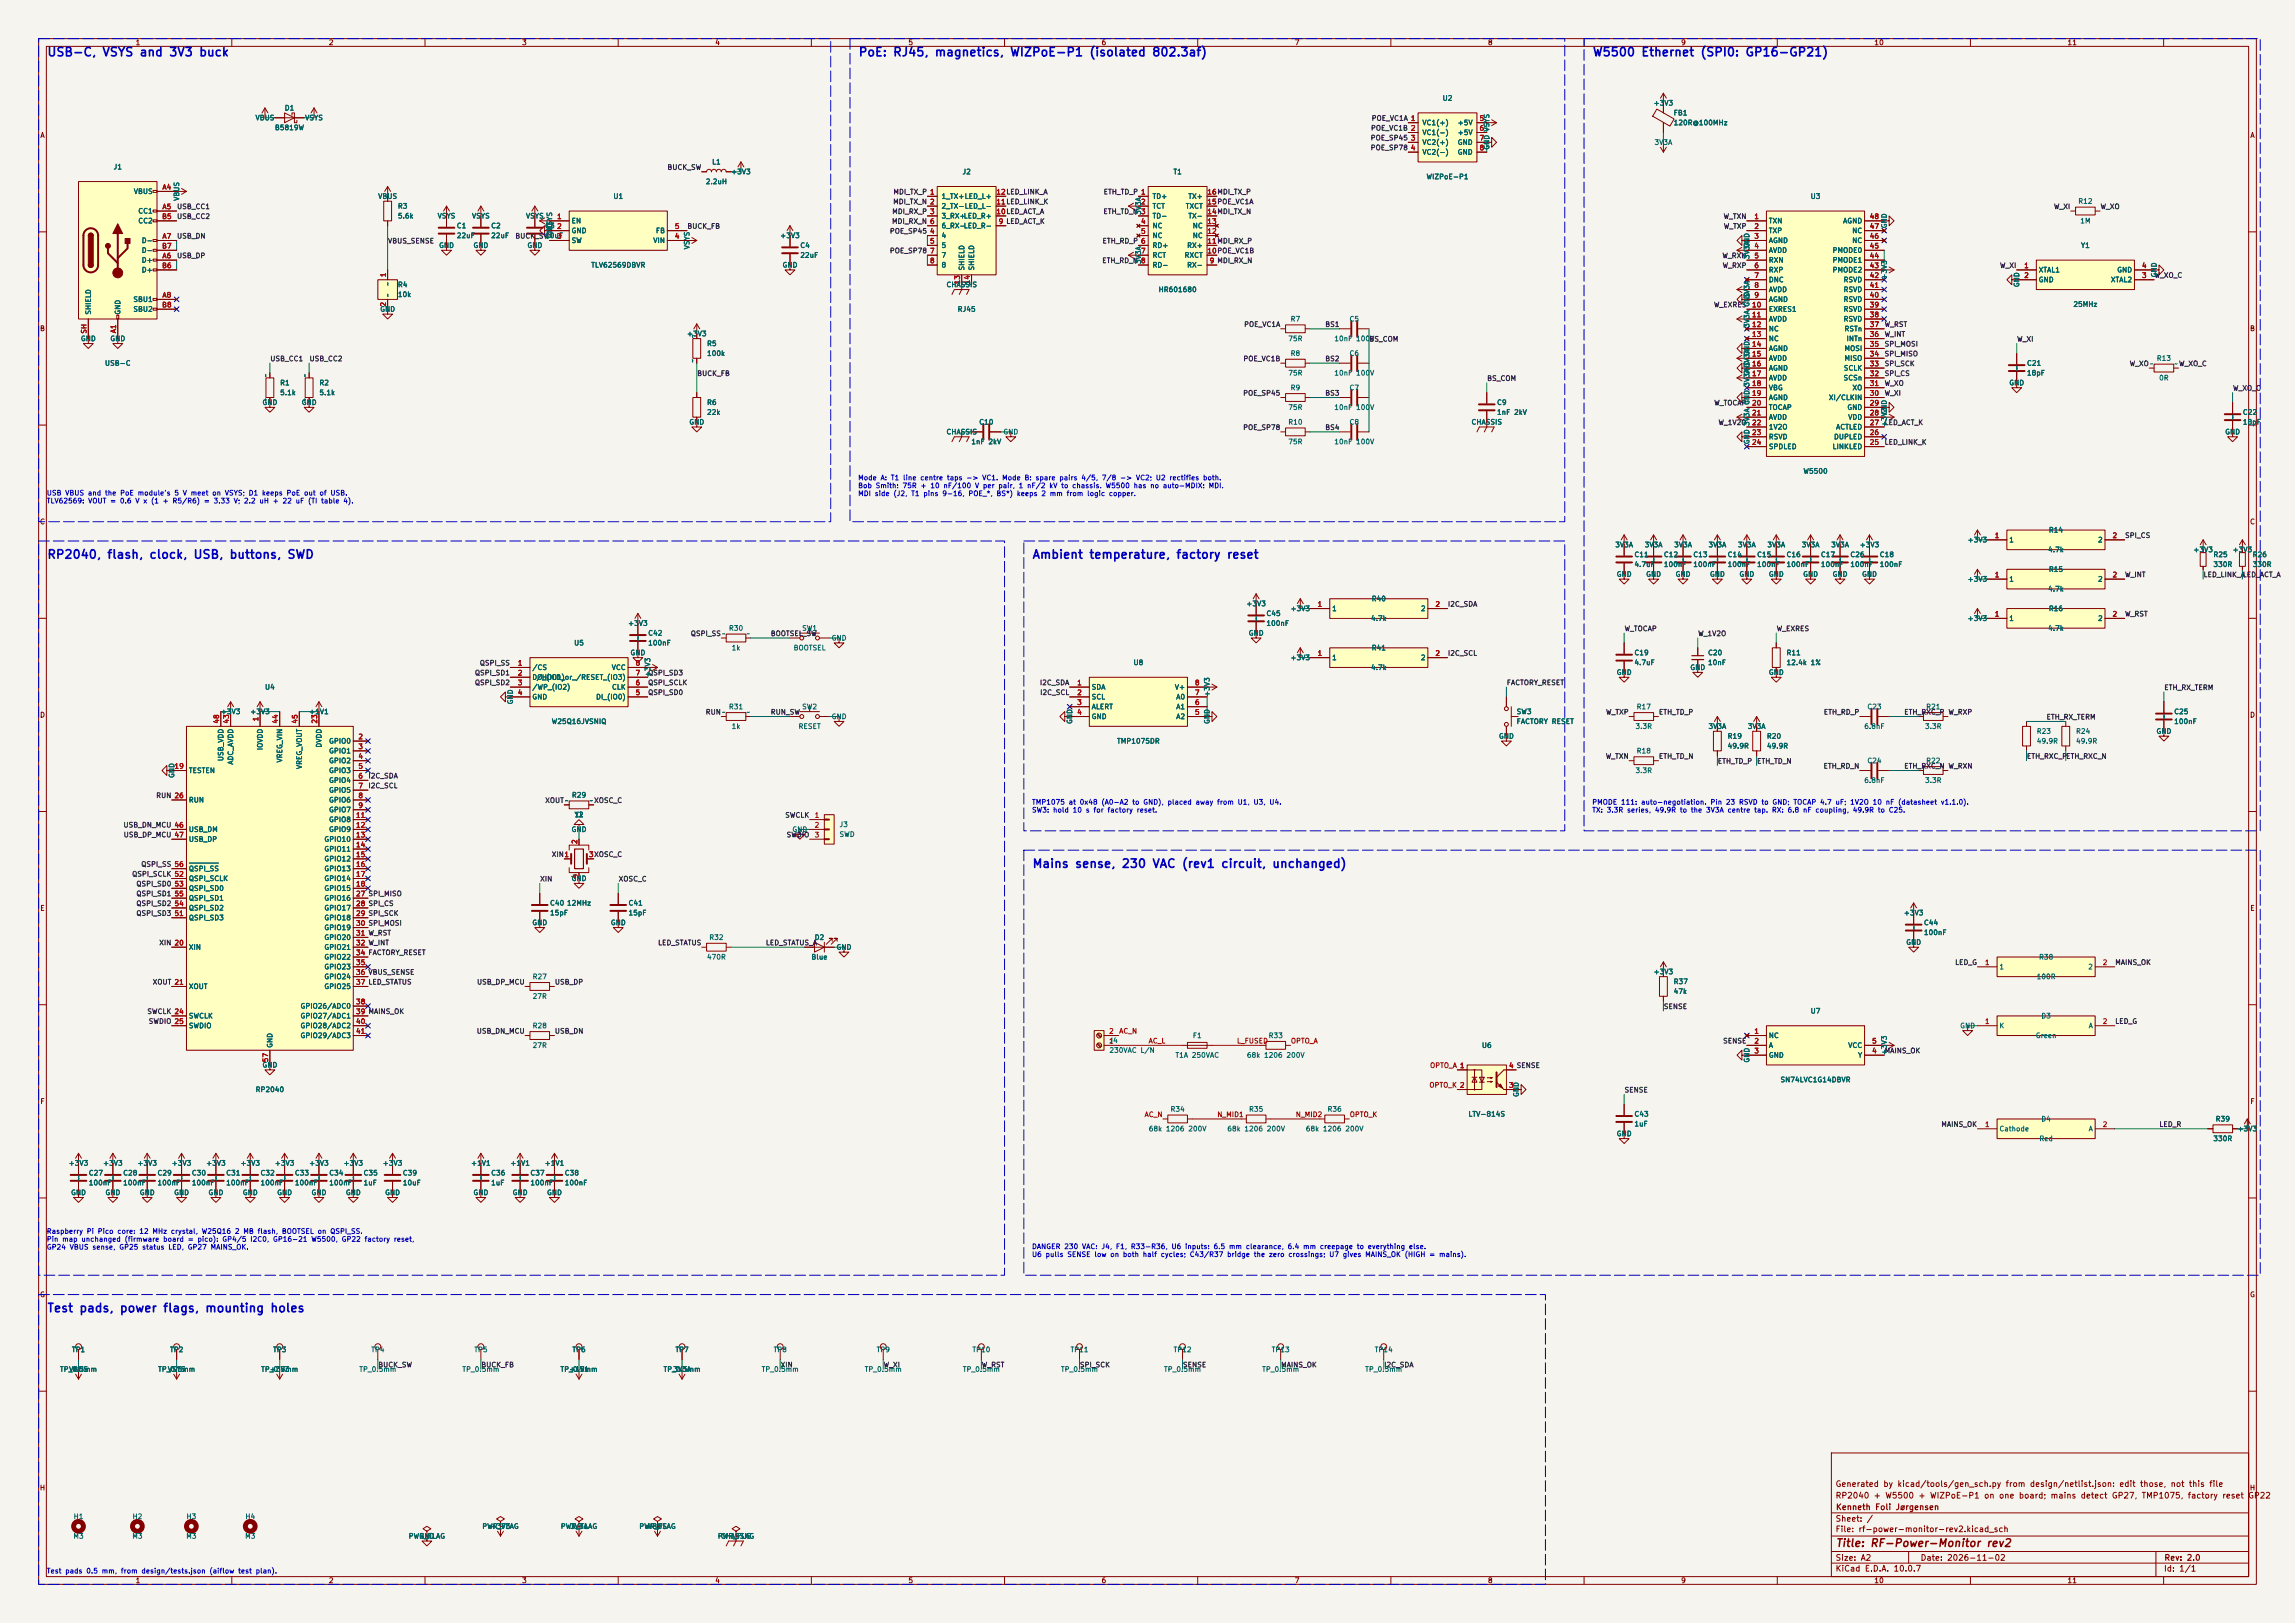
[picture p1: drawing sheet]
<svg xmlns="http://www.w3.org/2000/svg" width="594mm" height="420mm" viewBox="0 0 594 420" stroke-linecap="round" stroke-linejoin="round" font-family="sans-serif">
<defs><g id="words">
<g font-size="2.2" fill="#0000c2">
<text x="12.1" y="15.1">USB-C, VSYS and 3V3 buck</text>
<text x="222.1" y="15.1">PoE: RJ45, magnetics, WIZPoE-P1 (isolated 802.3af)</text>
<text x="412.1" y="15.1">W5500 Ethernet (SPI0: GP16-GP21)</text>
<text x="12.1" y="145.1">RP2040, flash, clock, USB, buttons, SWD</text>
<text x="267.1" y="145.1">Ambient temperature, factory reset</text>
<text x="267.1" y="225.1">Mains sense, 230 VAC (rev1 circuit, unchanged)</text>
<text x="12.1" y="340.1">Test pads, power flags, mounting holes</text>
</g>
<text font-size="2" fill="#840000" x="475" y="400.8">Title: RF-Power-Monitor rev2</text>
<g font-size="1.5" fill="#840000">
<text x="475" y="388.1">RP2040 + W5500 + WIZPoE-P1 on one board; mains detect GP27, TMP1075, factory reset GP22</text>
<text x="475" y="385.1">Generated by kicad/tools/gen_sch.py from design/netlist.json: edit those, not this file</text>
<text x="475" y="394.1">Sheet: /</text>
<text x="475.1" y="391.1">Kenneth Foli Jørgensen</text>
<text x="475" y="396.8">File: rf-power-monitor-rev2.kicad_sch</text>
<text x="475" y="407">KiCad E.D.A. 10.0.7</text>
<text x="475" y="404.2">Size: A2</text>
<text x="497" y="404.2">Date: 2026-11-02</text>
<text x="560" y="407">Id: 1/1</text>
<text x="560.1" y="404.2">Rev: 2.0</text>
</g>
<g font-size="1.3" fill="#840000">
<text x="35" y="12">1</text>
<text x="85" y="12">2</text>
<text x="135" y="12">3</text>
<text x="185" y="12">4</text>
<text x="235" y="12">5</text>
<text x="285" y="12">6</text>
<text x="335" y="12">7</text>
<text x="385" y="12">8</text>
<text x="435" y="12">9</text>
<text x="485" y="12">10</text>
<text x="535" y="12">11</text>
<text x="10.3" y="36">A</text>
<text x="582.3" y="36">A</text>
<text x="10.2" y="86">B</text>
<text x="582.2" y="86">B</text>
<text x="10.2" y="136">C</text>
<text x="582.2" y="136">C</text>
<text x="10.2" y="186">D</text>
<text x="582.2" y="186">D</text>
<text x="10.3" y="236">E</text>
<text x="582.3" y="236">E</text>
<text x="10.3" y="286">F</text>
<text x="582.3" y="286">F</text>
<text x="10.2" y="336">G</text>
<text x="582.2" y="336">G</text>
<text x="10.2" y="386">H</text>
<text x="582.2" y="386">H</text>
<text x="35" y="410">1</text>
<text x="85" y="410">2</text>
<text x="135" y="410">3</text>
<text x="185" y="410">4</text>
<text x="235" y="410">5</text>
<text x="285" y="410">6</text>
<text x="335" y="410">7</text>
<text x="385" y="410">8</text>
<text x="435" y="410">9</text>
<text x="485" y="410">10</text>
<text x="535" y="410">11</text>
</g>
<g font-size="1.3" fill="#006464">
<text x="73.6" y="28.9">D1</text>
<text x="373.3" y="26.4">U2</text>
<text x="427.9" y="27.6">+3V3</text>
<text x="66" y="31.4">VBUS</text>
<text x="71" y="34">B5819W</text>
<text x="78.9" y="31.4">VSYS</text>
<text x="368" y="32.7">VC1(+)</text>
<text x="368" y="35.3">VC1(-)</text>
<text x="377.2" y="32.7">+5V</text>
<text x="377.2" y="35.3">+5V</text>
<text x="433.1" y="30.2">FB1</text>
<text x="433.1" y="32.7">120R@100MHz</text>
<text x="368" y="37.8">VC2(+)</text>
<text x="368" y="40.3">VC2(-)</text>
<text x="377.2" y="37.8">GND</text>
<text x="377.2" y="40.3">GND</text>
<text x="385.8" y="38.9" transform="rotate(-90 385.8 38.9)">GND VSYS</text>
<text x="428.1" y="37.8">3V3A</text>
<text x="29.3" y="44.1">J1</text>
<text x="182.5" y="48">2.2uH</text>
<text x="184.2" y="42.9">L1</text>
<text x="189.1" y="45.4">+3V3</text>
<text x="249" y="45.4">J2</text>
<text x="303.6" y="45.4">T1</text>
<text x="369.1" y="46.7">WIZPoE-P1</text>
<text x="34.5" y="50.5">VBUS</text>
<text x="46.7" y="52.1" transform="rotate(-90 46.7 52.1)">VBUS</text>
<text x="97.8" y="51.8">VBUS</text>
<text x="158.6" y="51.8">U1</text>
<text x="243.6" y="51.8">1_TX+LED_L+</text>
<text x="298.2" y="51.8">TD+</text>
<text x="307.4" y="51.8">TX+</text>
<text x="468.5" y="51.8">U3</text>
<text x="537.8" y="53">R12</text>
<text x="35.6" y="55.6">CC1</text>
<text x="35.6" y="58.1">CC2</text>
<text x="102.9" y="54.3">R3</text>
<text x="102.9" y="56.8">5.6k</text>
<text x="113.1" y="56.8">VSYS</text>
<text x="118.1" y="59.4">C1</text>
<text x="122" y="56.8">VSYS</text>
<text x="127" y="59.4">C2</text>
<text x="136" y="56.8">VSYS</text>
<text x="141" y="59.4">C3</text>
<text x="143.2" y="59.6" transform="rotate(-90 143.2 59.6)">VSYS</text>
<text x="147.8" y="58.1">EN</text>
<text x="243.6" y="54.3">2_TX-LED_L-</text>
<text x="243.6" y="56.8">3_RX+</text>
<text x="243.6" y="59.4">6_RX-</text>
<text x="249.3" y="59.4">LED_R-</text>
<text x="249.3" y="56.8">LED_R+</text>
<text x="295.6" y="55.8" transform="rotate(-90 295.6 55.8)">3V3A</text>
<text x="298.2" y="54.3">TCT</text>
<text x="298.2" y="56.8">TD-</text>
<text x="298.2" y="59.4">NC</text>
<text x="306.8" y="54.3">TXCT</text>
<text x="307.4" y="56.8">TX-</text>
<text x="308.6" y="59.4">NC</text>
<text x="457.7" y="58.1">TXN</text>
<text x="476.9" y="58.1">AGND</text>
<text x="488.6" y="59.2" transform="rotate(-90 488.6 59.2)">GND</text>
<text x="538.3" y="58.1">1M</text>
<text x="36.6" y="63.2">D-</text>
<text x="36.6" y="65.7">D-</text>
<text x="113.5" y="64.5">GND</text>
<text x="118.1" y="61.9">22uF</text>
<text x="122.4" y="64.5">GND</text>
<text x="127" y="61.9">22uF</text>
<text x="136.4" y="64.5">GND</text>
<text x="141" y="61.9">10uF</text>
<text x="143.2" y="61.8" transform="rotate(-90 143.2 61.8)">GND</text>
<text x="147.8" y="60.7">GND</text>
<text x="147.8" y="63.2">SW</text>
<text x="169" y="63.2">VIN</text>
<text x="169.6" y="60.7">FB</text>
<text x="178.8" y="64.7" transform="rotate(-90 178.8 64.7)">VSYS</text>
<text x="201.8" y="61.9">+3V3</text>
<text x="207" y="64.5">C4</text>
<text x="243.6" y="61.9">4</text>
<text x="243.6" y="64.5">5</text>
<text x="298.2" y="61.9">NC</text>
<text x="298.2" y="64.5">RD+</text>
<text x="307.1" y="64.5">RX+</text>
<text x="308.6" y="61.9">NC</text>
<text x="453.1" y="64.3" transform="rotate(-90 453.1 64.3)">GND</text>
<text x="457.7" y="60.7">TXP</text>
<text x="457.7" y="63.2">AGND</text>
<text x="457.7" y="65.7">AVDD</text>
<text x="474.2" y="65.7">PMODE0</text>
<text x="479.3" y="63.2">NC</text>
<text x="479.3" y="60.7">NC</text>
<text x="538.5" y="64.5">Y1</text>
<text x="36.6" y="68.3">D+</text>
<text x="36.6" y="70.8">D+</text>
<text x="152.9" y="69.5">TLV62569DBVR</text>
<text x="202.4" y="69.5">GND</text>
<text x="207" y="67">22uF</text>
<text x="243.6" y="67">7</text>
<text x="243.6" y="69.5">8</text>
<text x="249.9" y="70.1" transform="rotate(-90 249.9 70.1)">SHIELD</text>
<text x="252.4" y="70.1" transform="rotate(-90 252.4 70.1)">SHIELD</text>
<text x="295.6" y="68.5" transform="rotate(-90 295.6 68.5)">3V3A</text>
<text x="298.2" y="67">RCT</text>
<text x="298.2" y="69.5">RD-</text>
<text x="306.5" y="67">RXCT</text>
<text x="307.1" y="69.5">RX-</text>
<text x="453.1" y="67.2" transform="rotate(-90 453.1 67.2)">3V3A</text>
<text x="457.7" y="68.3">RXN</text>
<text x="457.7" y="70.8">RXP</text>
<text x="474.2" y="70.8">PMODE2</text>
<text x="474.2" y="68.3">PMODE1</text>
<text x="527.5" y="70.8">XTAL1</text>
<text x="547.8" y="70.8">GND</text>
<text x="558.5" y="71.9" transform="rotate(-90 558.5 71.9)">GND</text>
<text x="101.3" y="77" transform="rotate(-90 101.3 77)">~</text>
<text x="101.3" y="74" transform="rotate(-90 101.3 74)">~</text>
<text x="102.9" y="74.6">R4</text>
<text x="102.9" y="77.2">10k</text>
<text x="244.8" y="74.6">CHASSIS</text>
<text x="299.7" y="75.9">HR601680</text>
<text x="453.1" y="77.4" transform="rotate(-90 453.1 77.4)">3V3A</text>
<text x="457.7" y="73.4">DNC</text>
<text x="457.7" y="75.9">AVDD</text>
<text x="477" y="75.9">RSVD</text>
<text x="477" y="73.4">RSVD</text>
<text x="488.6" y="72.5" transform="rotate(-90 488.6 72.5)">+3V3</text>
<text x="522.9" y="74.5" transform="rotate(-90 522.9 74.5)">GND</text>
<text x="527.5" y="73.4">GND</text>
<text x="546.2" y="73.4">XTAL2</text>
<text x="23.8" y="81.6" transform="rotate(-90 23.8 81.6)">SHIELD</text>
<text x="31.4" y="81.6" transform="rotate(-90 31.4 81.6)">GND</text>
<text x="34.4" y="78.4">SBU1</text>
<text x="34.4" y="81">SBU2</text>
<text x="98.3" y="81">GND</text>
<text x="247.7" y="81">RJ45</text>
<text x="333.9" y="83.5">R7</text>
<text x="349.2" y="83.5">C5</text>
<text x="453.1" y="79.5" transform="rotate(-90 453.1 79.5)">GND</text>
<text x="457.7" y="78.4">AGND</text>
<text x="457.7" y="81">EXRES1</text>
<text x="457.7" y="83.5">AVDD</text>
<text x="477" y="83.5">RSVD</text>
<text x="477" y="81">RSVD</text>
<text x="477" y="78.4">RSVD</text>
<text x="536.5" y="79.7">25MHz</text>
<text x="20.8" y="88.6">GND</text>
<text x="28.4" y="88.6">GND</text>
<text x="177.7" y="87.3">+3V3</text>
<text x="180.2" y="87.6" transform="rotate(-90 180.2 87.6)">~</text>
<text x="182.9" y="89.9">R5</text>
<text x="333.3" y="88.6">75R</text>
<text x="345.2" y="88.6">10nF 100V</text>
<text x="453.1" y="85" transform="rotate(-90 453.1 85)">3V3A</text>
<text x="457.7" y="86.1">NC</text>
<text x="457.7" y="88.6">NC</text>
<text x="477.3" y="86.1">RSTn</text>
<text x="477.8" y="88.6">INTn</text>
<text x="27" y="94.9">USB-C</text>
<text x="180.2" y="93.9" transform="rotate(-90 180.2 93.9)">~</text>
<text x="182.9" y="92.4">100k</text>
<text x="333.9" y="92.4">R8</text>
<text x="349.2" y="92.4">C6</text>
<text x="453.1" y="92.2" transform="rotate(-90 453.1 92.2)">GND</text>
<text x="453.1" y="95.1" transform="rotate(-90 453.1 95.1)">3V3A</text>
<text x="457.7" y="91.1">AGND</text>
<text x="457.7" y="93.7">AVDD</text>
<text x="477.3" y="93.7">MISO</text>
<text x="477.3" y="91.1">MOSI</text>
<text x="522.9" y="95.6" transform="rotate(-90 522.9 95.6)">~</text>
<text x="524.5" y="94.9">C21</text>
<text x="558.1" y="93.7">R13</text>
<text x="562.7" y="95.1">~W_XO_C</text>
<text x="69.7" y="97.7" transform="rotate(-90 69.7 97.7)">~</text>
<text x="72.4" y="100">R1</text>
<text x="79.8" y="97.7" transform="rotate(-90 79.8 97.7)">~</text>
<text x="82.5" y="100">R2</text>
<text x="333.3" y="97.5">75R</text>
<text x="333.9" y="101.3">R9</text>
<text x="345.2" y="97.5">10nF 100V</text>
<text x="349.2" y="101.3">C7</text>
<text x="453.1" y="97.3" transform="rotate(-90 453.1 97.3)">GND</text>
<text x="453.1" y="100.2" transform="rotate(-90 453.1 100.2)">3V3A</text>
<text x="457.7" y="96.2">AGND</text>
<text x="457.7" y="98.8">AVDD</text>
<text x="457.7" y="101.3">VBG</text>
<text x="477" y="98.8">SCSn</text>
<text x="477.1" y="96.2">SCLK</text>
<text x="479.3" y="101.3">XO</text>
<text x="519.9" y="100">GND</text>
<text x="524.5" y="97.5">18pF</text>
<text x="558.7" y="98.8">0R</text>
<text x="67.8" y="105.1">GND</text>
<text x="69.7" y="104.1" transform="rotate(-90 69.7 104.1)">~</text>
<text x="72.4" y="102.6">5.1k</text>
<text x="77.9" y="105.1">GND</text>
<text x="79.8" y="104.1" transform="rotate(-90 79.8 104.1)">~</text>
<text x="82.5" y="102.6">5.1k</text>
<text x="182.9" y="105.1">R6</text>
<text x="182.9" y="107.6">22k</text>
<text x="333.3" y="106.4">75R</text>
<text x="345.2" y="106.4">10nF 100V</text>
<text x="387.3" y="105.1">C9</text>
<text x="387.3" y="107.6">1nF 2kV</text>
<text x="453.1" y="104.9" transform="rotate(-90 453.1 104.9)">GND</text>
<text x="457.7" y="103.8">AGND</text>
<text x="457.7" y="106.4">TOCAP</text>
<text x="473.2" y="103.8">XI/CLKIN</text>
<text x="478" y="106.4">GND</text>
<text x="488.6" y="107.5" transform="rotate(-90 488.6 107.5)">GND</text>
<text x="580.4" y="107.6">C22</text>
<text x="178.3" y="110.2">GND</text>
<text x="244.8" y="112.7">CHASSIS</text>
<text x="253.3" y="110.2">C10</text>
<text x="259.6" y="112.7">GND</text>
<text x="333.3" y="110.2">R10</text>
<text x="349.2" y="110.2">C8</text>
<text x="380.7" y="110.2">CHASSIS</text>
<text x="453.1" y="110.4" transform="rotate(-90 453.1 110.4)">3V3A</text>
<text x="457.7" y="108.9">AVDD</text>
<text x="457.7" y="111.5">1V2O</text>
<text x="457.7" y="114">RSVD</text>
<text x="474.5" y="114">DUPLED</text>
<text x="475.1" y="111.5">ACTLED</text>
<text x="478.2" y="108.9">VDD</text>
<text x="488.6" y="110.6" transform="rotate(-90 488.6 110.6)">+3V3</text>
<text x="575.8" y="112.7">GND</text>
<text x="578.8" y="108.3" transform="rotate(-90 578.8 108.3)">~</text>
<text x="580.4" y="110.2">18pF</text>
<text x="251.3" y="115.3">1nF 2kV</text>
<text x="333.3" y="115.3">75R</text>
<text x="345.2" y="115.3">10nF 100V</text>
<text x="453.1" y="115.1" transform="rotate(-90 453.1 115.1)">GND</text>
<text x="457.7" y="116.5">SPDLED</text>
<text x="474.2" y="116.5">LINKLED</text>
<text x="466.6" y="122.9">W5500</text>
<text x="417.9" y="141.9">3V3A</text>
<text x="425.6" y="141.9">3V3A</text>
<text x="433.2" y="141.9">3V3A</text>
<text x="442.1" y="141.9">3V3A</text>
<text x="449.7" y="141.9">3V3A</text>
<text x="457.3" y="141.9">3V3A</text>
<text x="466.2" y="141.9">3V3A</text>
<text x="473.8" y="141.9">3V3A</text>
<text x="481.2" y="141.9">+3V3</text>
<text x="509.1" y="140.7">+3V3</text>
<text x="519.9" y="140.7">1</text>
<text x="530" y="143.2">4.7k</text>
<text x="530.2" y="138.1">R14</text>
<text x="542.9" y="140.7">2</text>
<text x="567.6" y="143.2">+3V3</text>
<text x="577.7" y="143.2">+3V3</text>
<text x="418.3" y="149.6">GND</text>
<text x="422.9" y="144.5">C11</text>
<text x="422.9" y="147">4.7uF</text>
<text x="425.9" y="149.6">GND</text>
<text x="429" y="145.2" transform="rotate(-90 429 145.2)">~</text>
<text x="430.5" y="144.5">C12</text>
<text x="430.5" y="147">100nF</text>
<text x="433.5" y="149.6">GND</text>
<text x="436.6" y="145.2" transform="rotate(-90 436.6 145.2)">~</text>
<text x="438.1" y="144.5">C13</text>
<text x="438.1" y="147">100nF</text>
<text x="442.4" y="149.6">GND</text>
<text x="445.5" y="145.2" transform="rotate(-90 445.5 145.2)">~</text>
<text x="447" y="144.5">C14</text>
<text x="447" y="147">100nF</text>
<text x="450.1" y="149.6">GND</text>
<text x="453.1" y="145.2" transform="rotate(-90 453.1 145.2)">~</text>
<text x="454.6" y="144.5">C15</text>
<text x="454.6" y="147">100nF</text>
<text x="457.7" y="149.6">GND</text>
<text x="460.7" y="145.2" transform="rotate(-90 460.7 145.2)">~</text>
<text x="462.3" y="144.5">C16</text>
<text x="462.3" y="147">100nF</text>
<text x="466.6" y="149.6">GND</text>
<text x="469.6" y="145.2" transform="rotate(-90 469.6 145.2)">~</text>
<text x="471.2" y="144.5">C17</text>
<text x="471.2" y="147">100nF</text>
<text x="474.2" y="149.6">GND</text>
<text x="477.2" y="145.2" transform="rotate(-90 477.2 145.2)">~</text>
<text x="478.8" y="144.5">C26</text>
<text x="478.8" y="147">100nF</text>
<text x="481.8" y="149.6">GND</text>
<text x="484.8" y="145.2" transform="rotate(-90 484.8 145.2)">~</text>
<text x="486.4" y="144.5">C18</text>
<text x="486.4" y="147">100nF</text>
<text x="530.2" y="148.3">R15</text>
<text x="572.8" y="144.5">R25</text>
<text x="572.8" y="147">330R</text>
<text x="582.9" y="144.5">R26</text>
<text x="582.9" y="147">330R</text>
<text x="354.9" y="155.9">R40</text>
<text x="509.1" y="150.8">+3V3</text>
<text x="519.9" y="150.8">1</text>
<text x="530" y="153.4">4.7k</text>
<text x="542.9" y="150.8">2</text>
<text x="322.5" y="157.2">+3V3</text>
<text x="326.1" y="160.4" transform="rotate(-90 326.1 160.4)">~</text>
<text x="327.6" y="159.7">C45</text>
<text x="333.9" y="158.4">+3V3</text>
<text x="344.7" y="158.4">1</text>
<text x="354.7" y="161">4.7k</text>
<text x="367.6" y="158.4">2</text>
<text x="509.1" y="161">+3V3</text>
<text x="519.9" y="161">1</text>
<text x="530.2" y="158.4">R16</text>
<text x="542.9" y="161">2</text>
<text x="148.5" y="167.3">U5</text>
<text x="162.4" y="162.3">+3V3</text>
<text x="166.1" y="165.5" transform="rotate(-90 166.1 165.5)">~</text>
<text x="167.6" y="164.8">C42</text>
<text x="167.6" y="167.3">100nF</text>
<text x="188.5" y="163.5">R30</text>
<text x="193.1" y="164.9">~</text>
<text x="207.5" y="163.5">SW1</text>
<text x="215.1" y="166.1">GND</text>
<text x="323.1" y="164.8">GND</text>
<text x="327.6" y="162.3">100nF</text>
<text x="530" y="163.5">4.7k</text>
<text x="137.6" y="173.7">/CS</text>
<text x="158.2" y="173.7">VCC</text>
<text x="163" y="169.9">GND</text>
<text x="189.3" y="168.6">1k</text>
<text x="205.3" y="168.6">BOOTSEL</text>
<text x="293.2" y="172.4">U8</text>
<text x="333.9" y="171.1">+3V3</text>
<text x="344.7" y="171.1">1</text>
<text x="354.7" y="173.7">4.7k</text>
<text x="354.9" y="168.6">R41</text>
<text x="367.6" y="171.1">2</text>
<text x="422.9" y="169.9">C19</text>
<text x="422.9" y="172.4">4.7uF</text>
<text x="437.4" y="173.7">GND</text>
<text x="441.9" y="169.9">C20</text>
<text x="441.9" y="172.4">10nF</text>
<text x="462.3" y="169.9">R11</text>
<text x="462.3" y="172.4">12.4k 1%</text>
<text x="68.5" y="178.8">U4</text>
<text x="137.6" y="176.2">DO_(IO1)</text>
<text x="137.6" y="178.8">/WP_(IO2)</text>
<text x="138.8" y="176.2">/HOLD_or_/RESET_(IO3)</text>
<text x="158.3" y="178.8">CLK</text>
<text x="168.6" y="175.4" transform="rotate(-90 168.6 175.4)">+3V3</text>
<text x="282.4" y="178.8">SDA</text>
<text x="303.9" y="178.8">V+</text>
<text x="418.3" y="175">GND</text>
<text x="457.7" y="175">GND</text>
<text x="57" y="185.1">+3V3</text>
<text x="64.6" y="185.1">+3V3</text>
<text x="79.9" y="185.1">+1V1</text>
<text x="133" y="182.4" transform="rotate(-90 133 182.4)">GND</text>
<text x="137.6" y="181.3">GND</text>
<text x="154.1" y="181.3">DI_(IO0)</text>
<text x="188.5" y="183.8">R31</text>
<text x="193.1" y="185.3">~</text>
<text x="207.5" y="183.8">SW2</text>
<text x="282.4" y="181.3">SCL</text>
<text x="282.4" y="183.8">ALERT</text>
<text x="304.3" y="183.8">A1</text>
<text x="304.3" y="181.3">A0</text>
<text x="313.4" y="180.5" transform="rotate(-90 313.4 180.5)">+3V3</text>
<text x="392.4" y="185.1">SW3</text>
<text x="423.5" y="183.8">R17</text>
<text x="483.2" y="183.8">C23</text>
<text x="498.4" y="183.8">R21</text>
<text x="561" y="185.8" transform="rotate(-90 561 185.8)">~</text>
<text x="562.6" y="185.1">C25</text>
<text x="142.7" y="187.7">W25Q16JVSNIQ</text>
<text x="189.3" y="188.9">1k</text>
<text x="206.6" y="188.9">RESET</text>
<text x="215.1" y="186.4">GND</text>
<text x="277.8" y="187.5" transform="rotate(-90 277.8 187.5)">GND</text>
<text x="282.4" y="186.4">GND</text>
<text x="304.3" y="186.4">A2</text>
<text x="313.4" y="187.5" transform="rotate(-90 313.4 187.5)">GND</text>
<text x="387.8" y="191.5">GND</text>
<text x="392.4" y="187.7">FACTORY RESET</text>
<text x="423.2" y="188.9">3.3R</text>
<text x="442.1" y="188.9">3V3A</text>
<text x="447" y="191.5">R19</text>
<text x="452.2" y="188.9">3V3A</text>
<text x="457.2" y="191.5">R20</text>
<text x="482.4" y="188.9">6.8nF</text>
<text x="498.1" y="188.9">3.3R</text>
<text x="527" y="190.2">R23</text>
<text x="537.2" y="190.2">R24</text>
<text x="558" y="190.2">GND</text>
<text x="562.6" y="187.7">100nF</text>
<text x="58.1" y="197.1" transform="rotate(-90 58.1 197.1)">USB_VDD</text>
<text x="68.3" y="194.3" transform="rotate(-90 68.3 194.3)">IOVDD</text>
<text x="73.4" y="197.5" transform="rotate(-90 73.4 197.5)">VREG_VIN</text>
<text x="83.5" y="193.6" transform="rotate(-90 83.5 193.6)">DVDD</text>
<text x="85" y="192.7">GPIO0</text>
<text x="85" y="195.3">GPIO1</text>
<text x="85" y="197.8">GPIO2</text>
<text x="289" y="192.7">TMP1075DR</text>
<text x="423.5" y="195.3">R18</text>
<text x="447" y="194">49.9R</text>
<text x="457.2" y="194">49.9R</text>
<text x="483.2" y="197.8">C24</text>
<text x="498.4" y="197.8">R22</text>
<text x="527" y="192.7">49.9R</text>
<text x="537.2" y="192.7">49.9R</text>
<text x="45.4" y="201.5" transform="rotate(-90 45.4 201.5)">GND</text>
<text x="48.7" y="200.4">TESTEN</text>
<text x="60.7" y="198" transform="rotate(-90 60.7 198)">ADC_AVDD</text>
<text x="78.4" y="199.2" transform="rotate(-90 78.4 199.2)">VREG_VOUT</text>
<text x="85" y="200.4">GPIO3</text>
<text x="85" y="202.9">GPIO4</text>
<text x="423.2" y="200.4">3.3R</text>
<text x="482.4" y="202.9">6.8nF</text>
<text x="498.1" y="202.9">3.3R</text>
<text x="48.7" y="208">RUN</text>
<text x="85" y="205.4">GPIO5</text>
<text x="85" y="208">GPIO6</text>
<text x="146.1" y="208.1">~</text>
<text x="147.9" y="206.7">R29</text>
<text x="152.5" y="208.1">~XOSC_C</text>
<text x="152.5" y="208.1">~</text>
<text x="48.7" y="215.6">USB_DM</text>
<text x="85" y="210.5">GPIO7</text>
<text x="85" y="213.1">GPIO8</text>
<text x="85" y="215.6">GPIO9</text>
<text x="147.8" y="215.6">GND</text>
<text x="148.6" y="211.8">Y2</text>
<text x="148.6" y="211.8">1k</text>
<text x="204.9" y="215.6">GND</text>
<text x="217.2" y="214.3">J3</text>
<text x="48.7" y="218.1">USB_DP</text>
<text x="83.8" y="218.1">GPIO10</text>
<text x="83.8" y="220.7">GPIO11</text>
<text x="217.2" y="216.9">SWD</text>
<text x="48.7" y="225.8">QSPI_SS</text>
<text x="83.8" y="223.2">GPIO12</text>
<text x="83.8" y="225.8">GPIO13</text>
<text x="48.7" y="228.3">QSPI_SCLK</text>
<text x="48.7" y="230.8">QSPI_SD0</text>
<text x="48.7" y="233.4">QSPI_SD1</text>
<text x="83.8" y="228.3">GPIO14</text>
<text x="83.8" y="230.8">GPIO15</text>
<text x="83.8" y="233.4">GPIO16</text>
<text x="147.8" y="228.3">GND</text>
<text x="48.7" y="238.5">QSPI_SD3</text>
<text x="48.7" y="235.9">QSPI_SD2</text>
<text x="83.8" y="235.9">GPIO17</text>
<text x="83.8" y="238.5">GPIO18</text>
<text x="137.6" y="239.7">GND</text>
<text x="142.2" y="234.6">C40</text>
<text x="142.2" y="237.2">15pF</text>
<text x="146.6" y="234.6">12MHz</text>
<text x="158" y="239.7">GND</text>
<text x="162.5" y="234.6">C41</text>
<text x="162.5" y="237.2">15pF</text>
<text x="492.6" y="237.2">+3V3</text>
<text x="497.8" y="239.7">C44</text>
<text x="83.8" y="241">GPIO19</text>
<text x="83.8" y="243.5">GPIO20</text>
<text x="183.4" y="243.5">R32</text>
<text x="210.7" y="243.5">D2</text>
<text x="493.2" y="244.8">GND</text>
<text x="496.3" y="240.4" transform="rotate(-90 496.3 240.4)">~</text>
<text x="497.8" y="242.3">100nF</text>
<text x="48.7" y="246.1">XIN</text>
<text x="83.8" y="246.1">GPIO21</text>
<text x="83.8" y="248.6">GPIO22</text>
<text x="83.8" y="251.2">GPIO23</text>
<text x="182.8" y="248.6">470R</text>
<text x="209.9" y="248.6">Blue</text>
<text x="216.4" y="246.1">GND</text>
<text x="517.4" y="251.2">1</text>
<text x="527.6" y="248.6">R38</text>
<text x="540.3" y="251.2">2</text>
<text x="48.7" y="256.2">XOUT</text>
<text x="83.8" y="253.7">GPIO24</text>
<text x="83.8" y="256.2">GPIO25</text>
<text x="137.7" y="253.7">R27</text>
<text x="427.9" y="252.4">+3V3</text>
<text x="433.1" y="255">R37</text>
<text x="433.1" y="257.5">47k</text>
<text x="527" y="253.7">100R</text>
<text x="48.7" y="263.9">SWCLK</text>
<text x="77.6" y="261.3">GPIO26/ADC0</text>
<text x="77.6" y="263.9">GPIO27/ADC1</text>
<text x="137.7" y="258.8">27R</text>
<text x="468.5" y="262.6">U7</text>
<text x="528.2" y="263.9">D3</text>
<text x="48.7" y="266.4">SWDIO</text>
<text x="77.6" y="266.4">GPIO28/ADC2</text>
<text x="77.6" y="268.9">GPIO29/ADC3</text>
<text x="137.7" y="266.4">R28</text>
<text x="308.6" y="268.9">F1</text>
<text x="328.2" y="268.9">R33</text>
<text x="457.7" y="268.9">NC</text>
<text x="507.2" y="266.4">GND</text>
<text x="517.4" y="266.4">K</text>
<text x="526.8" y="268.9">Green</text>
<text x="540.5" y="266.4">A</text>
<text x="70.8" y="271.3" transform="rotate(-90 70.8 271.3)">GND</text>
<text x="137.7" y="271.5">27R</text>
<text x="287" y="270.2">J4</text>
<text x="287" y="272.7">230VAC L/N</text>
<text x="304.1" y="274">T1A 250VAC</text>
<text x="322.6" y="274">68k 1206 200V</text>
<text x="383.4" y="271.5">U6</text>
<text x="453.1" y="275.1" transform="rotate(-90 453.1 275.1)">GND</text>
<text x="457.7" y="271.5">A</text>
<text x="457.7" y="274">GND</text>
<text x="478.2" y="271.5">VCC</text>
<text x="480.8" y="274">Y</text>
<text x="488.6" y="273.2" transform="rotate(-90 488.6 273.2)">+3V3</text>
<text x="67.8" y="276.6">GND</text>
<text x="460.7" y="280.4">SN74LVC1G14DBVR</text>
<text x="66" y="282.9">RP2040</text>
<text x="302.8" y="288">R34</text>
<text x="323.1" y="288">R35</text>
<text x="343.5" y="288">R36</text>
<text x="393.4" y="284" transform="rotate(-90 393.4 284)">GND</text>
<text x="297.2" y="293.1">68k 1206 200V</text>
<text x="317.5" y="293.1">68k 1206 200V</text>
<text x="337.8" y="293.1">68k 1206 200V</text>
<text x="379.9" y="289.3">LTV-814S</text>
<text x="422.9" y="289.3">C43</text>
<text x="422.9" y="291.8">1uF</text>
<text x="517.4" y="293.1">Cathode</text>
<text x="528.2" y="290.5">D4</text>
<text x="540.5" y="293.1">A</text>
<text x="573.3" y="290.5">R39</text>
<text x="579" y="293.1">+3V3</text>
<text x="418.3" y="294.3">GND</text>
<text x="527.7" y="295.6">Red</text>
<text x="572.7" y="295.6">330R</text>
<text x="17.7" y="302">+3V3</text>
<text x="21.3" y="305.2" transform="rotate(-90 21.3 305.2)">~</text>
<text x="22.8" y="304.5">C27</text>
<text x="26.5" y="302">+3V3</text>
<text x="30.2" y="305.2" transform="rotate(-90 30.2 305.2)">~</text>
<text x="31.7" y="304.5">C28</text>
<text x="35.4" y="302">+3V3</text>
<text x="39.1" y="305.2" transform="rotate(-90 39.1 305.2)">~</text>
<text x="40.6" y="304.5">C29</text>
<text x="44.3" y="302">+3V3</text>
<text x="48" y="305.2" transform="rotate(-90 48 305.2)">~</text>
<text x="49.5" y="304.5">C30</text>
<text x="53.2" y="302">+3V3</text>
<text x="56.8" y="305.2" transform="rotate(-90 56.8 305.2)">~</text>
<text x="58.4" y="304.5">C31</text>
<text x="62.1" y="302">+3V3</text>
<text x="65.7" y="305.2" transform="rotate(-90 65.7 305.2)">~</text>
<text x="67.3" y="304.5">C32</text>
<text x="71" y="302">+3V3</text>
<text x="74.6" y="305.2" transform="rotate(-90 74.6 305.2)">~</text>
<text x="76.2" y="304.5">C33</text>
<text x="79.9" y="302">+3V3</text>
<text x="83.5" y="305.2" transform="rotate(-90 83.5 305.2)">~</text>
<text x="85.1" y="304.5">C34</text>
<text x="88.8" y="302">+3V3</text>
<text x="92.4" y="305.2" transform="rotate(-90 92.4 305.2)">~</text>
<text x="94" y="304.5">C35</text>
<text x="98.9" y="302">+3V3</text>
<text x="104.1" y="304.5">C39</text>
<text x="121.8" y="302">+1V1</text>
<text x="125.4" y="305.2" transform="rotate(-90 125.4 305.2)">~</text>
<text x="127" y="304.5">C36</text>
<text x="132" y="302">+1V1</text>
<text x="135.6" y="305.2" transform="rotate(-90 135.6 305.2)">~</text>
<text x="137.1" y="304.5">C37</text>
<text x="140.8" y="302">+1V1</text>
<text x="144.5" y="305.2" transform="rotate(-90 144.5 305.2)">~</text>
<text x="146" y="304.5">C38</text>
<text x="18.3" y="309.6">GND</text>
<text x="22.8" y="307">100nF</text>
<text x="27.1" y="309.6">GND</text>
<text x="31.7" y="307">100nF</text>
<text x="36" y="309.6">GND</text>
<text x="40.6" y="307">100nF</text>
<text x="44.9" y="309.6">GND</text>
<text x="49.5" y="307">100nF</text>
<text x="53.8" y="309.6">GND</text>
<text x="58.4" y="307">100nF</text>
<text x="62.7" y="309.6">GND</text>
<text x="67.3" y="307">100nF</text>
<text x="71.6" y="309.6">GND</text>
<text x="76.2" y="307">100nF</text>
<text x="80.5" y="309.6">GND</text>
<text x="85.1" y="307">100nF</text>
<text x="89.4" y="309.6">GND</text>
<text x="94" y="307">1uF</text>
<text x="99.5" y="309.6">GND</text>
<text x="104.1" y="307">10uF</text>
<text x="122.4" y="309.6">GND</text>
<text x="127" y="307">1uF</text>
<text x="132.6" y="309.6">GND</text>
<text x="137.1" y="307">100nF</text>
<text x="141.4" y="309.6">GND</text>
<text x="146" y="307">100nF</text>
<text x="18.5" y="350.2">TP1</text>
<text x="43.9" y="350.2">TP2</text>
<text x="70.5" y="350.2">TP3</text>
<text x="95.9" y="350.2">TP4</text>
<text x="122.6" y="350.2">TP5</text>
<text x="148" y="350.2">TP6</text>
<text x="174.7" y="350.2">TP7</text>
<text x="200.1" y="350.2">TP8</text>
<text x="226.7" y="350.2">TP9</text>
<text x="251.5" y="350.2">TP10</text>
<text x="276.9" y="350.2">TP11</text>
<text x="303.6" y="350.2">TP12</text>
<text x="329" y="350.2">TP13</text>
<text x="355.7" y="350.2">TP14</text>
<text x="15.4" y="355.3">TP_0.5mm</text>
<text x="17.7" y="355.3">VBUS</text>
<text x="40.8" y="355.3">TP_0.5mm</text>
<text x="43.3" y="355.3">VSYS</text>
<text x="67.5" y="355.3">TP_0.5mm</text>
<text x="69.7" y="355.3">+3V3</text>
<text x="92.9" y="355.3">TP_0.5mm</text>
<text x="119.5" y="355.3">TP_0.5mm</text>
<text x="144.9" y="355.3">TP_0.5mm</text>
<text x="147.2" y="355.3">+1V1</text>
<text x="171.6" y="355.3">TP_0.5mm</text>
<text x="174.1" y="355.3">3V3A</text>
<text x="197" y="355.3">TP_0.5mm</text>
<text x="223.7" y="355.3">TP_0.5mm</text>
<text x="249.1" y="355.3">TP_0.5mm</text>
<text x="274.5" y="355.3">TP_0.5mm</text>
<text x="301.1" y="355.3">TP_0.5mm</text>
<text x="326.5" y="355.3">TP_0.5mm</text>
<text x="353.2" y="355.3">TP_0.5mm</text>
<text x="18.9" y="393.4">H1</text>
<text x="34.2" y="393.4">H2</text>
<text x="48.1" y="393.4">H3</text>
<text x="63.4" y="393.4">H4</text>
<text x="124.7" y="395.9">PWR_FLAG</text>
<text x="126.9" y="395.9">+3V3</text>
<text x="145" y="395.9">PWR_FLAG</text>
<text x="147.4" y="395.9">3V3A</text>
<text x="165.3" y="395.9">PWR_FLAG</text>
<text x="167.6" y="395.9">VBUS</text>
<text x="18.9" y="398.5">M3</text>
<text x="34.1" y="398.5">M3</text>
<text x="48.1" y="398.5">M3</text>
<text x="63.3" y="398.5">M3</text>
<text x="105.6" y="398.5">PWR_FLAG</text>
<text x="108.4" y="398.5">GND</text>
<text x="185.7" y="398.5">PWR_FLAG</text>
<text x="186.4" y="398.5">CHASSIS</text>
</g>
<g font-size="1.3" fill="#0f0f0f">
<text x="354.7" y="34.1">POE_VC1B 2</text>
<text x="354.9" y="31.6">POE_VC1A 1</text>
<text x="354.6" y="39.2">POE_SP78</text>
<text x="354.6" y="36.6">POE_SP45</text>
<text x="172.6" y="44.3">BUCK_SW</text>
<text x="231" y="53.1">MDI_TX_N 2</text>
<text x="231.1" y="50.6">MDI_TX_P 1</text>
<text x="285.5" y="50.6">ETH_TD_P 1</text>
<text x="45.7" y="57">USB_CC2</text>
<text x="45.7" y="54.4">USB_CC1</text>
<text x="177.8" y="59.5">BUCK_FB</text>
<text x="230.7" y="58.2">MDI_RX_N 6</text>
<text x="230.8" y="55.7">MDI_RX_P 3</text>
<text x="285.5" y="55.7">ETH_TD_N 3</text>
<text x="446" y="57">W_TXN</text>
<text x="446" y="59.5">W_TXP</text>
<text x="531.5" y="54.4">W_XI</text>
<text x="543.5" y="54.4">W_XO</text>
<text x="45.7" y="62">USB_DN</text>
<text x="100.3" y="63.3">VBUS_SENSE</text>
<text x="133.2" y="62">BUCK_SW</text>
<text x="230.2" y="65.8">POE_SP78</text>
<text x="230.2" y="60.8">POE_SP45</text>
<text x="285.2" y="63.3">ETH_RD_P 6</text>
<text x="45.7" y="67.1">USB_DP</text>
<text x="285.2" y="68.4">ETH_RD_N 8</text>
<text x="445.7" y="67.1">W_RXN</text>
<text x="445.7" y="69.7">W_RXP</text>
<text x="517.5" y="69.7">W_XI</text>
<text x="557.5" y="72.2">W_XO_C</text>
<text x="443.5" y="79.8">W_EXRES</text>
<text x="321.9" y="84.9">POE_VC1A</text>
<text x="342.9" y="84.9">BS1</text>
<text x="354.3" y="88.7">BS_COM</text>
<text x="487.7" y="84.9">W_RST</text>
<text x="487.7" y="87.4">W_INT</text>
<text x="487.7" y="90">SPI_MOSI</text>
<text x="521.9" y="88.7">W_XI</text>
<text x="69.8" y="93.8">USB_CC1</text>
<text x="80" y="93.8">USB_CC2</text>
<text x="321.7" y="93.8">POE_VC1B</text>
<text x="342.9" y="93.8">BS2</text>
<text x="487.7" y="92.5">SPI_MISO</text>
<text x="487.7" y="95.1">SPI_SCK</text>
<text x="551.1" y="95.1">W_XO~</text>
<text x="180.3" y="97.6">BUCK_FB</text>
<text x="384.8" y="98.9">BS_COM</text>
<text x="487.7" y="97.6">SPI_CS</text>
<text x="487.7" y="100.1">W_XO</text>
<text x="577.8" y="101.4">W_XO_C</text>
<text x="321.6" y="102.7">POE_SP45</text>
<text x="342.9" y="102.7">BS3</text>
<text x="443.5" y="105.2">W_TOCAP</text>
<text x="487.7" y="102.7">W_XI</text>
<text x="321.6" y="111.6">POE_SP78</text>
<text x="342.9" y="111.6">BS4</text>
<text x="444.6" y="110.3">W_1V2O</text>
<text x="487.7" y="110.3">LED_ACT_K</text>
<text x="487.7" y="115.4">LED_LINK_K</text>
<text x="549.9" y="139.5">SPI_CS</text>
<text x="549.9" y="149.7">W_INT</text>
<text x="570.2" y="149.7">LED_LINK_A</text>
<text x="580.4" y="149.7">LED_ACT_A</text>
<text x="374.6" y="157.3">I2C_SDA</text>
<text x="549.9" y="159.8">W_RST</text>
<text x="178.7" y="164.9">QSPI_SS~</text>
<text x="199.4" y="164.9">BOOTSEL_SW</text>
<text x="420.3" y="163.6">W_TOCAP</text>
<text x="439.4" y="164.9">W_1V2O</text>
<text x="459.7" y="163.6">W_EXRES</text>
<text x="124.1" y="172.5">QSPI_SS</text>
<text x="374.6" y="170">I2C_SCL</text>
<text x="122.8" y="177.6">QSPI_SD2</text>
<text x="122.8" y="175.1">QSPI_SD1</text>
<text x="167.6" y="177.6">QSPI_SCLK</text>
<text x="167.6" y="175.1">QSPI_SD3</text>
<text x="269" y="177.6">I2C_SDA</text>
<text x="389.9" y="177.6">FACTORY_RESET</text>
<text x="560" y="178.9">ETH_RX_TERM</text>
<text x="167.6" y="180.1">QSPI_SD0</text>
<text x="182.5" y="185.2">RUN~</text>
<text x="199.4" y="185.2">RUN_SW</text>
<text x="269.1" y="180.1">I2C_SCL</text>
<text x="415.5" y="185.2">W_TXP</text>
<text x="429.2" y="185.2">ETH_TD_P</text>
<text x="471.9" y="185.2">ETH_RD_P</text>
<text x="492.7" y="185.2">ETH_RXC_P W_RXP</text>
<text x="529.6" y="186.5">ETH_RX_TERM</text>
<text x="415.5" y="196.7">W_TXN</text>
<text x="429.2" y="196.7">ETH_TD_N</text>
<text x="444.5" y="197.9">ETH_TD_P</text>
<text x="454.6" y="197.9">ETH_TD_N</text>
<text x="524.5" y="196.7">ETH_RXC_P</text>
<text x="534.6" y="196.7">ETH_RXC_N</text>
<text x="95.2" y="201.7">I2C_SDA</text>
<text x="471.9" y="199.2">ETH_RD_N</text>
<text x="492.7" y="199.2">ETH_RXC_N W_RXN</text>
<text x="40.3" y="206.8">RUN 26</text>
<text x="95.2" y="204.3">I2C_SCL</text>
<text x="141" y="208.1">XOUT~</text>
<text x="31.8" y="214.4">USB_DN_MCU 46</text>
<text x="203.1" y="211.9">SWCLK</text>
<text x="31.9" y="217">USB_DP_MCU 47</text>
<text x="203.5" y="217">SWDIO</text>
<text x="34.1" y="227.1">QSPI_SCLK 52</text>
<text x="36.4" y="224.6">QSPI_SS 56</text>
<text x="142.7" y="222.1">XIN1</text>
<text x="35.2" y="232.2">QSPI_SD1</text>
<text x="35.2" y="229.7">QSPI_SD0</text>
<text x="139.7" y="228.4">XIN</text>
<text x="160" y="228.4">XOSC_C</text>
<text x="35.2" y="234.8">QSPI_SD2</text>
<text x="35.2" y="237.3">QSPI_SD3</text>
<text x="41.1" y="244.9">XIN 20</text>
<text x="170.2" y="244.9">LED_STATUS</text>
<text x="198.1" y="244.9">LED_STATUS_A</text>
<text x="505.9" y="250">LED_G</text>
<text x="547.3" y="250">MAINS_OK</text>
<text x="39.4" y="255.1">XOUT 21</text>
<text x="123.3" y="255.1">USB_DP_MCU</text>
<text x="143.5" y="255.1">USB_DP</text>
<text x="38" y="262.7">SWCLK 24</text>
<text x="430.5" y="261.4">SENSE</text>
<text x="38.4" y="265.2">SWDIO 25</text>
<text x="123.3" y="267.8">USB_DN_MCU</text>
<text x="143.5" y="267.8">USB_DN</text>
<text x="547.3" y="265.2">LED_G</text>
<text x="445.8" y="270.3">SENSE</text>
<text x="487.7" y="272.9">MAINS_OK</text>
<text x="420.3" y="283">SENSE</text>
<text x="502.3" y="291.9">MAINS_OK</text>
<text x="558.8" y="291.9">LED_R</text>
<text x="97.8" y="354.1">BUCK_SW</text>
<text x="124.4" y="354.1">BUCK_FB</text>
<text x="201.9" y="354.1">XIN</text>
<text x="228.6" y="354.1">W_XI</text>
<text x="254" y="354.1">W_RST</text>
<text x="279.4" y="354.1">SPI_SCK</text>
<text x="306" y="354.1">SENSE</text>
<text x="331.4" y="354.1">MAINS_OK</text>
<text x="358.1" y="354.1">I2C_SDA</text>
</g>
<g font-size="1.3" fill="#a90000">
<text x="365" y="31.6">1</text>
<text x="365" y="34.1">2</text>
<text x="382.8" y="31.6">5</text>
<text x="382.8" y="34.1">6</text>
<text x="365" y="36.7">3</text>
<text x="365" y="39.2">4</text>
<text x="382.8" y="36.7">7</text>
<text x="382.8" y="39.2">8</text>
<text x="41.9" y="49.4">A4</text>
<text x="240.6" y="50.6">1</text>
<text x="240.6" y="53.2">2</text>
<text x="257.7" y="53.2">11LED_LINK_K</text>
<text x="257.7" y="50.6">12LED_LINK_A</text>
<text x="257.7" y="53.2">11</text>
<text x="257.7" y="50.6">12</text>
<text x="295.2" y="53.2">2</text>
<text x="295.2" y="50.6">1</text>
<text x="312.4" y="53.2">15POE_VC1A</text>
<text x="312.4" y="50.6">16MDI_TX_P</text>
<text x="312.4" y="53.2">15</text>
<text x="312.4" y="50.6">16</text>
<text x="41.8" y="57">B5</text>
<text x="41.9" y="54.4">A5</text>
<text x="144" y="57">1</text>
<text x="144" y="59.5">2</text>
<text x="174.5" y="59.5">5</text>
<text x="240.6" y="55.7">3</text>
<text x="240.6" y="58.3">6</text>
<text x="257.7" y="55.7">10LED_ACT_A</text>
<text x="257.7" y="55.7">10</text>
<text x="258.3" y="58.3">9 LED_ACT_K</text>
<text x="258.3" y="58.3">9</text>
<text x="295.2" y="58.3">4</text>
<text x="295.2" y="55.7">3</text>
<text x="312.4" y="58.3">13</text>
<text x="312.4" y="55.7">14MDI_TX_N</text>
<text x="312.4" y="55.7">14</text>
<text x="453.9" y="57">1</text>
<text x="453.9" y="59.5">2</text>
<text x="483.8" y="59.5">47</text>
<text x="483.8" y="57">48</text>
<text x="41.8" y="64.6">B7</text>
<text x="41.9" y="62.1">A7</text>
<text x="144" y="62.1">3</text>
<text x="174.5" y="62.1">4</text>
<text x="240.6" y="60.8">4</text>
<text x="240.6" y="63.3">5</text>
<text x="240.6" y="65.9">7</text>
<text x="295.2" y="60.8">5</text>
<text x="295.2" y="65.9">7</text>
<text x="295.2" y="63.3">6</text>
<text x="312.4" y="65.9">10POE_VC1B</text>
<text x="312.4" y="63.3">11MDI_RX_P</text>
<text x="312.4" y="60.8">12</text>
<text x="312.4" y="65.9">10</text>
<text x="312.4" y="63.3">11</text>
<text x="453.9" y="62.1">3</text>
<text x="453.9" y="64.6">4</text>
<text x="483.8" y="64.6">45</text>
<text x="483.8" y="62.1">46</text>
<text x="41.8" y="69.7">B6</text>
<text x="41.9" y="67.1">A6</text>
<text x="100.2" y="71.9" transform="rotate(-90 100.2 71.9)">1</text>
<text x="240.6" y="68.4">8</text>
<text x="295.2" y="68.4">8</text>
<text x="313" y="68.4">9 MDI_RX_N</text>
<text x="313" y="68.4">9</text>
<text x="453.9" y="67.1">5</text>
<text x="453.9" y="69.7">6</text>
<text x="483.8" y="69.7">43</text>
<text x="483.8" y="67.1">44</text>
<text x="523.8" y="69.7">1</text>
<text x="554.3" y="69.7">4</text>
<text x="41.9" y="77.3">A8</text>
<text x="248.8" y="73.7" transform="rotate(-90 248.8 73.7)">13</text>
<text x="251.3" y="73.7" transform="rotate(-90 251.3 73.7)">14</text>
<text x="453.9" y="72.2">7</text>
<text x="453.9" y="74.8">8</text>
<text x="453.9" y="77.3">9</text>
<text x="483.8" y="77.3">40</text>
<text x="483.8" y="74.8">41</text>
<text x="483.8" y="72.2">42</text>
<text x="523.8" y="72.2">2</text>
<text x="554.3" y="72.2">3</text>
<text x="41.8" y="79.8">B8</text>
<text x="100.2" y="79.5" transform="rotate(-90 100.2 79.5)">2</text>
<text x="453.3" y="79.8">10</text>
<text x="453.3" y="82.4">11</text>
<text x="483.8" y="82.4">38</text>
<text x="483.8" y="79.8">39</text>
<text x="22.7" y="86.5" transform="rotate(-90 22.7 86.5)">SH</text>
<text x="30.3" y="86.4" transform="rotate(-90 30.3 86.4)">A1</text>
<text x="453.3" y="84.9">12</text>
<text x="453.3" y="87.5">13</text>
<text x="483.8" y="87.5">36</text>
<text x="483.8" y="84.9">37</text>
<text x="453.3" y="90">14</text>
<text x="453.3" y="92.5">15</text>
<text x="453.3" y="95.1">16</text>
<text x="483.8" y="95.1">33</text>
<text x="483.8" y="92.5">34</text>
<text x="483.8" y="90">35</text>
<text x="453.3" y="97.6">17</text>
<text x="453.3" y="100.2">18</text>
<text x="483.8" y="100.2">31</text>
<text x="483.8" y="97.6">32</text>
<text x="453.3" y="102.7">19</text>
<text x="453.3" y="105.2">20</text>
<text x="453.3" y="107.8">21</text>
<text x="483.8" y="107.8">28</text>
<text x="483.8" y="105.2">29</text>
<text x="483.8" y="102.7">30</text>
<text x="453.3" y="110.3">22</text>
<text x="453.3" y="112.9">23</text>
<text x="483.8" y="112.9">26</text>
<text x="483.8" y="110.3">27</text>
<text x="453.3" y="115.4">24</text>
<text x="483.8" y="115.4">25</text>
<text x="516.2" y="139.5">1</text>
<text x="546.6" y="139.5">2</text>
<text x="516.2" y="149.7">1</text>
<text x="546.6" y="149.7">2</text>
<text x="340.9" y="157.3">1</text>
<text x="371.4" y="157.3">2</text>
<text x="516.2" y="159.9">1</text>
<text x="546.6" y="159.9">2</text>
<text x="133.9" y="172.6">1</text>
<text x="164.4" y="172.6">8</text>
<text x="340.9" y="170">1</text>
<text x="371.4" y="170">2</text>
<text x="133.9" y="175.1">2</text>
<text x="133.9" y="177.6">3</text>
<text x="164.4" y="177.6">6</text>
<text x="164.4" y="175.1">7</text>
<text x="278.7" y="177.6">1</text>
<text x="309.1" y="177.6">8</text>
<text x="133.9" y="180.2">4</text>
<text x="164.4" y="180.2">5</text>
<text x="278.7" y="180.2">2</text>
<text x="278.7" y="182.7">3</text>
<text x="278.7" y="185.3">4</text>
<text x="309.1" y="185.3">5</text>
<text x="309.1" y="182.7">6</text>
<text x="309.1" y="180.2">7</text>
<text x="57" y="187.4" transform="rotate(-90 57 187.4)">48</text>
<text x="59.5" y="187.4" transform="rotate(-90 59.5 187.4)">43</text>
<text x="67.1" y="186.8" transform="rotate(-90 67.1 186.8)">1</text>
<text x="72.2" y="187.4" transform="rotate(-90 72.2 187.4)">44</text>
<text x="77.3" y="187.4" transform="rotate(-90 77.3 187.4)">45</text>
<text x="82.4" y="187.4" transform="rotate(-90 82.4 187.4)">23</text>
<text x="92.6" y="191.6">2</text>
<text x="92.6" y="194.1">3</text>
<text x="92.6" y="196.7">4</text>
<text x="45" y="199.2">19</text>
<text x="92.6" y="199.2">5</text>
<text x="92.6" y="201.8">6</text>
<text x="45" y="206.8">26</text>
<text x="92.6" y="204.3">7</text>
<text x="92.6" y="206.8">8</text>
<text x="92.6" y="209.4">9</text>
<text x="45" y="214.5">46</text>
<text x="92" y="211.9">11</text>
<text x="92" y="214.5">12</text>
<text x="210.7" y="211.9">1</text>
<text x="210.7" y="214.5">2</text>
<text x="45" y="217">47</text>
<text x="92" y="217">13</text>
<text x="92" y="219.5">14</text>
<text x="149.7" y="218.5" transform="rotate(-90 149.7 218.5)">2</text>
<text x="210.7" y="217">3</text>
<text x="45" y="227.2">52</text>
<text x="45" y="224.6">56</text>
<text x="92" y="222.1">15</text>
<text x="92" y="224.6">16</text>
<text x="92" y="227.2">17</text>
<text x="146" y="222.1">1</text>
<text x="149.7" y="227.4" transform="rotate(-90 149.7 227.4)">4</text>
<text x="152.3" y="222.1">3XOSC_C</text>
<text x="152.3" y="222.1">3</text>
<text x="45" y="229.7">53</text>
<text x="45" y="232.2">55</text>
<text x="92" y="229.7">18</text>
<text x="92" y="232.2">27 SPI_MISO</text>
<text x="92" y="232.2">27</text>
<text x="45" y="237.3">51</text>
<text x="45" y="234.8">54</text>
<text x="92" y="234.8">28 SPI_CS</text>
<text x="92" y="237.3">29 SPI_SCK</text>
<text x="92" y="239.9">30 SPI_MOSI</text>
<text x="92" y="234.8">28</text>
<text x="92" y="237.3">29</text>
<text x="92" y="239.9">30</text>
<text x="45" y="244.9">20</text>
<text x="92" y="242.4">31 W_RST</text>
<text x="92" y="244.9">32 W_INT</text>
<text x="92" y="242.4">31</text>
<text x="92" y="244.9">32</text>
<text x="92" y="247.5">34 FACTORY_RESET</text>
<text x="92" y="250">35</text>
<text x="92" y="247.5">34</text>
<text x="513.6" y="250">1</text>
<text x="544.1" y="250">2</text>
<text x="45" y="255.1">21</text>
<text x="92" y="252.6">36 VBUS_SENSE</text>
<text x="92" y="255.1">37 LED_STATUS</text>
<text x="92" y="252.6">36</text>
<text x="92" y="255.1">37</text>
<text x="45" y="262.7">24</text>
<text x="92" y="260.2">38</text>
<text x="92" y="262.7">39 MAINS_OK</text>
<text x="92" y="262.7">39</text>
<text x="45" y="265.3">25</text>
<text x="92" y="265.3">40</text>
<text x="92" y="267.8">41</text>
<text x="286.9" y="267.8">2</text>
<text x="453.9" y="267.8">1</text>
<text x="513.6" y="265.3">1</text>
<text x="544.1" y="265.3">2</text>
<text x="69.7" y="275" transform="rotate(-90 69.7 275)">57</text>
<text x="286.9" y="270.3">1</text>
<text x="453.9" y="270.3">2</text>
<text x="453.9" y="272.9">3</text>
<text x="484.4" y="272.9">4</text>
<text x="484.4" y="270.3">5</text>
<text x="377.7" y="276.7">1</text>
<text x="377.7" y="281.8">2</text>
<text x="390.4" y="281.8">3</text>
<text x="390.4" y="276.7">4 SENSE</text>
<text x="390.4" y="276.7">4</text>
<text x="513.6" y="291.9">1</text>
<text x="544.1" y="291.9">2</text>
</g>
<g font-size="1.3" fill="#0000c2">
<text x="222" y="124.6">Mode A: T1 line centre taps -&gt; VC1. Mode B: spare pairs 4/5, 7/8 -&gt; VC2; U2 rectifies both.</text>
<text x="12" y="128.5">USB VBUS and the PoE module's 5 V meet on VSYS; D1 keeps PoE out of USB.</text>
<text x="12" y="130.6">TLV62569: VOUT = 0.6 V x (1 + R5/R6) = 3.33 V; 2.2 uH + 22 uF (TI table 4).</text>
<text x="222" y="126.6">Bob Smith: 75R + 10 nF/100 V per pair, 1 nF/2 kV to chassis. W5500 has no auto-MDIX: MDI.</text>
<text x="222" y="128.7">MDI side (J2, T1 pins 9-16, POE_*, BS*) keeps 2 mm from logic copper.</text>
<text x="267" y="208.5">TMP1075 at 0x48 (A0-A2 to GND), placed away from U1, U3, U4.</text>
<text x="412" y="208.5">PMODE 111: auto-negotiation. Pin 23 RSVD to GND; TOCAP 4.7 uF; 1V2O 10 nF (datasheet v1.1.0).</text>
<text x="267" y="210.6">SW3: hold 10 s for factory reset.</text>
<text x="412" y="210.6">TX: 3.3R series, 49.9R to the 3V3A centre tap. RX: 6.8 nF coupling, 49.9R to C25.</text>
<text x="12" y="319.6">Raspberry Pi Pico core: 12 MHz crystal, W25Q16 2 MB flash, BOOTSEL on QSPI_SS.</text>
<text x="12" y="321.6">Pin map unchanged (firmware board = pico): GP4/5 I2C0, GP16-21 W5500, GP22 factory reset,</text>
<text x="12" y="323.7">GP24 VBUS sense, GP25 status LED, GP27 MAINS_OK.</text>
<text x="267" y="323.5">DANGER 230 VAC: J4, F1, R33-R36, U6 inputs: 6.5 mm clearance, 6.4 mm creepage to everything else.</text>
<text x="267" y="325.6">U6 pulls SENSE low on both half cycles; C43/R37 bridge the zero crossings; U7 gives MAINS_OK (HIGH = mains).</text>
<text x="12" y="407.5">Test pads 0.5 mm, from design/tests.json (aiflow test plan).</text>
</g>
<g font-size="1.3" fill="#c80000">
<text x="289.5" y="267.8">AC_N</text>
<text x="297.2" y="270.3">AC_L</text>
<text x="320" y="270.3">L_FUSED</text>
<text x="334" y="270.3">OPTO_A</text>
<text x="369.8" y="281.7">OPTO_K 2</text>
<text x="370" y="276.7">OPTO_A 1</text>
<text x="296.1" y="289.4">AC_N</text>
<text x="314.9" y="289.4">N_MID1</text>
<text x="335.3" y="289.4">N_MID2</text>
<text x="349.2" y="289.4">OPTO_K</text>
</g>
</g></defs>
<path d="M0 0h594v420h-594z" fill="#f5f4ef" stroke="#f5f4ef" stroke-width=".26"/>
<g fill="none" stroke="#840000" stroke-width=".26">
<path d="M10 10h574v400h-574zM12 12h570v396h-570zM60 10v2M110 10v2M160 10v2M210 10v2M260 10v2M310 10v2M360 10v2M410 10v2M460 10v2M510 10v2"/>
<path d="M560 10v2M10 60h2M582 60h2M10 110h2M582 110h2M10 160h2M582 160h2M454.7 185.4l-.8 1.3M454.7 185.4l.7 1.3M454.7 185.4v2.6M10 210h2M582 210h2"/>
<path d="M10 260h2M582 260h2M10 310h2M582 310h2M10 360h2M474 376h108v32h-108zM582 360h2M474 397.5h108M474 391.5h108M60 408v2M110 408v2M160 408v2"/>
<path d="M210 408v2M260 408v2M310 408v2M360 408v2M410 408v2M460 408v2M474 404.5h108M474 401.5h108M494 401.5v3M510 408v2M558 401.5v6.5M560 408v2"/>
</g>
<path d="M297.2 48.3h15.2v22.8h-15.2z" fill="#ffffc2"/>
<g fill="none" stroke="#840000" stroke-width=".26">
<path d="M138.4 53.3l-.7 1.3M138.4 53.3l.8 1.3M138.4 53.3v5.4M139.7 57.2l1.3 .7M139.7 57.2h2.5M141 59.7v-1.3l-1.3 1.3 1.3 1.3v-1.3h1.2M141 56.4l-1.3 .8M292.1 53.3h5.1M292.1 53.3l1.3 .8M293.4 52.6l-1.3 .7M294.3 58l.7 .8M294.6 50.8h2.6"/>
<path d="M294.6 55.9h2.6M294.6 58.4h2.6M295 58l-.7 .8M297.2 48.3h15.2v22.8h-15.2zM312.4 50.8h2.6M312.4 53.3h2.6M312.4 55.9h2.6M312.4 58.4h2.6M314.6 58l.7 .8M315.3 58l-.7 .8M138.4 60.7v4.1h1.3l-1.3 1.2-1.2-1.2h1.2M177.8 62.2h2.5"/>
<path d="M179.1 61.5l1.2 .7M180.3 62.2l-1.2 .8M246.4 76.2l.6-1.3h3.8l-.6 1.3M248.9 73.7v1.2l-.6 1.3M294.3 60.6l.7 .7M294.6 61h2.6M294.6 63.5h2.6M294.6 66h2.6M294.6 68.6h2.6M295 60.6l-.7 .7M312.4 61h2.6M312.4 63.5h2.6"/>
<path d="M312.4 66h2.6M312.4 68.6h2.6M314.6 60.6l.7 .7M315.3 60.6l-.7 .7M22.9 87.6v1.3h1.2l-1.2 1.3-1.3-1.3h1.3M30.5 87.6v1.3h1.2l-1.2 1.3-1.3-1.3h1.3M68.8 97.8h2.1v5.1h-2.1zM69.8 96.5v1.3M79 97.8h2v5.1h-2zM80 96.5v1.3M180.3 83.8l-.7 1.3M180.3 83.8l.8 1.3"/>
<path d="M180.3 83.8v2.6M69.8 102.9v2.5h1.3l-1.3 1.3-1.2-1.3h1.2M80 102.9v2.5h1.3l-1.3 1.3-1.3-1.3h1.3M246.4 114.3l.6-1.3h3.8l-.6 1.3M248.9 111.8v1.2l-.6 1.3M261.6 111.8v1.2h1.3l-1.3 1.3-1.3-1.3h1.3M420.4 138.4v5.4M420.4 138.4l-.8 1.3M420.4 138.4l.7 1.3M428 138.4l-.8 1.3M428 138.4l.8 1.3M428 138.4v5.4"/>
<path d="M435.6 138.4l-.8 1.3M435.6 138.4l.8 1.3M435.6 138.4v5.4M444.5 138.4v5.4M444.5 138.4l-.8 1.3M444.5 138.4l.8 1.3M476.2 138.4l-.7 1.3M476.2 138.4l.8 1.3M476.2 138.4v2.6M483.9 138.4l-.8 1.3M483.9 138.4l.7 1.3M483.9 138.4v2.6"/>
<path d="M420.4 145.8v4.1h1.2l-1.2 1.2-1.3-1.2h1.3M428 145.8v4.1h1.3l-1.3 1.2-1.3-1.2h1.3M435.6 145.8v4.1h1.3l-1.3 1.2-1.3-1.2h1.3M444.5 145.8v2.8M468.6 141v2.8M468.6 145.8v2.8M420.4 171.2v4.1h1.2l-1.2 1.2-1.3-1.2h1.3M420.4 166.4v2.8M439.4 170.7v3.3h1.3l-1.3 1.3-1.3-1.3h1.3M439.4 167.6v2.1M43.2 199.4v-1.3l-1.3 1.3 1.3 1.3v-1.3h1.2M59.7 181.6l-.8 1.3"/>
<path d="M59.7 181.6l.8 1.3M59.7 181.6v2.6M67.3 181.6l-.8 1.3M67.3 181.6l.8 1.3M67.3 181.6v2.6M82.5 181.6l-.7 1.3M82.5 181.6l.8 1.3M82.5 181.6v2.6M421.6 185.4h1.3M421.6 196.9h1.3M422.9 184.4h5.1v2h-5.1zM422.9 195.8h5.1v2.1h-5.1z"/>
<path d="M428 185.4h1.3M428 196.9h1.3M443.5 189.2h2v5.1h-2zM444.5 185.4l-.8 1.3M444.5 185.4l.8 1.3M444.5 185.4v3.8M444.5 194.3v1.3M453.6 189.2h2.1v5.1h-2.1zM454.7 188v1.2M454.7 194.3v1.3"/>
</g>
<g fill="none" stroke="#840000" stroke-width=".51">
<path d="M136.4 58.9h4.1M136.4 60.5h4.1M418.3 144h4.1M418.3 145.5h4.1M426 144h4M426 145.5h4M433.6 144h4M433.6 145.5h4M442.5 144h4M442.5 145.5h4M466.6 144h4.1M466.6 145.5h4.1"/>
<path d="M418.3 169.4h4.1M418.3 170.9h4.1"/>
</g>
<path d="M437.9 169.7h3" fill="none" stroke="#840000" stroke-width=".3"/>
<path d="M437.9 170.7h3" fill="none" stroke="#840000" stroke-width=".33"/>
<path d="M242.6 48.3h15.2v22.8h-15.2z" fill="#ffffc2"/>
<g fill="none" stroke="#840000" stroke-width=".26">
<path d="M430.5 24.1l-.7 1.3M430.5 24.1l.8 1.3M430.5 24.1v2.6M240 50.8h2.6M240 53.3h2.6M240 55.9h2.6M240 58.4h2.6M242.6 48.3h15.2v22.8h-15.2zM257.8 50.8h2.5M257.8 53.3h2.5M257.8 55.9h2.5M257.8 58.4h2.5"/>
<path d="M240 61h2.6M240 63.5h2.6M240 66h2.6M240 68.6h2.6M248.9 71.1v2.6M251.5 71.1v2.6M292.1 66h2.5M292.1 66l1.3 .8M293.4 65.3l-1.3 .7M487.7 69.9h2.5M488.9 69.1l1.3 .8M490.2 69.9l-1.3 .7"/>
<path d="M520.7 72.4v-1.3l-1.3 1.3 1.3 1.3v-1.3h1.3M557.5 69.9h1.3v-1.3l1.3 1.3-1.3 1.2v-1.2M522 96.3v4h1.2l-1.2 1.3-1.3-1.3h1.3M522 91.4v2.8M556.3 95.3h1.2M557.5 94.2h5.1v2.1h-5.1zM562.6 95.3h1.3M251.5 111.8h2.8M256.3 111.8h2.8M487.7 105.4h1.2v-1.3l1.3 1.3-1.3 1.3v-1.3M487.7 108h2.5M488.9 107.2l1.3 .8"/>
<path d="M490.2 108l-1.3 .7M577.8 109v4h1.3l-1.3 1.3-1.2-1.3h1.2M577.8 104.1v2.8M511.8 137.2l-.8 1.2M511.8 137.2l.8 1.2M511.8 137.2v2.5M570.2 139.7l-.7 1.3M570.2 139.7l.8 1.3M570.2 139.7v3.3M580.4 139.7v3.3M580.4 139.7l-.8 1.3M580.4 139.7l.8 1.3"/>
<path d="M569.5 143h1.5v3.6h-1.5zM570.2 146.6v.7M579.6 143h1.6v3.6h-1.6zM580.4 146.6v.7"/>
</g>
<path d="M519.9 94.5h4.1M519.9 96h4.1M254.5 109.7v4.1M256 109.7v4.1M575.8 107.2h4.1M575.8 108.7h4.1" fill="none" stroke="#840000" stroke-width=".51"/>
<path d="M527 67.3h25.4v7.6h-25.4z" fill="#ffffc2"/>
<g fill="none" stroke="#840000" stroke-width=".26">
<path d="M522 69.9h5M522 72.4h5M527 67.3h25.4v7.6h-25.4zM552.4 69.9h5.1M552.4 72.4h5.1M331.5 85.1h1.2M332.7 84.1h5.1v2h-5.1zM337.8 85.1h1.3M346.7 85.1h2.8M351.5 85.1h2.8M382.3 111.8l.6-1.3h3.8l-.6 1.3M384.8 101.6v2.8"/>
<path d="M384.8 106.4v4.1l-.6 1.3M325.1 156.2v2.8M336.5 154.9l-.7 1.3M336.5 154.9l.8 1.3M336.5 154.9v2.6M325.1 161v4.1h1.3l-1.3 1.3-1.3-1.3h1.3M336.5 167.6v2.6M336.5 167.6l-.7 1.3M336.5 167.6l.8 1.3"/>
</g>
<path d="M349.8 83.1v4M351.3 83.1v4M382.8 104.6h4M382.8 106.2h4M323.1 159.3h4.1M323.1 160.8h4.1" fill="none" stroke="#840000" stroke-width=".51"/>
<path d="M457.2 54.6h25.4v63.5h-25.4z" fill="#ffffc2"/>
<g fill="none" stroke="#840000" stroke-width=".26">
<path d="M428.8 28.2l4.5 2.6-1.1 1.8-4.4-2.5zM429.8 38.1l.7 1.3M430.5 26.7v2.5M430.5 31.7v2.6M430.5 36.8v2.6M431.3 38.1l-.8 1.3M452.1 57.2h5.1M452.1 59.7h5.1M457.2 54.6h25.4v63.5h-25.4zM482.6 57.2h6.3v-1.3l1.3 1.3-1.3 1.2v-1.2M482.6 59.7h5.1M487.3 59.3l.8 .8"/>
<path d="M488.1 59.3l-.8 .8M535.9 54.6h1.3M537.2 53.6h5.1v2h-5.1zM542.3 54.6h1.3M449.6 64.8h7.6M449.6 74.9h7.6M449.6 64.8l1.2 .7M449.6 74.9l1.2 .8M450.8 62.2v-1.2l-1.2 1.2 1.2 1.3v-1.3h6.4M450.8 77.5v-1.3l-1.2 1.3 1.2 1.2v-1.2h6.4M450.8 64l-1.2 .8M450.8 74.2l-1.2 .7"/>
<path d="M451.7 72l.8 .8M452.1 67.3h5.1M452.1 69.9h5.1M452.1 72.4h5.1M452.5 72l-.8 .8M482.6 62.2h5.1M482.6 64.8h5.1M482.6 67.3h5.1M482.6 69.9h5.1M482.6 72.4h5.1M482.6 74.9h5.1M482.6 77.5h5.1"/>
<path d="M487.3 61.8l.8 .8M488.1 61.8l-.8 .8M179.3 87.6h2.1v5.1h-2.1zM180.3 86.4v1.2M180.3 92.7v1.3M449.6 82.6h7.6M449.6 92.7h7.6M449.6 97.8h7.6M449.6 97.8l1.2 .8M449.6 82.6l1.2 .7M449.6 92.7l1.2 .8M450.8 90.2v-1.3l-1.2 1.3 1.2 1.2v-1.2h6.4"/>
<path d="M450.8 95.3v-1.3l-1.2 1.3 1.2 1.2v-1.2h6.4M450.8 97l-1.2 .8M450.8 81.8l-1.2 .8M450.8 91.9l-1.2 .8M451.7 84.7l.8 .8M451.7 87.2l.8 .8M452.1 80h5.1M452.1 85.1h5.1M452.1 87.6h5.1M452.5 84.7l-.8 .8M452.5 87.2l-.8 .8M482.6 80h5.1"/>
<path d="M482.6 82.6h5.1M482.6 85.1h5.1M482.6 87.6h5.1M482.6 90.2h5.1M482.6 92.7h5.1M482.6 95.3h5.1M482.6 97.8h5.1M449.6 108h7.6M449.6 108l1.2 .7M450.8 113v-1.2l-1.2 1.2 1.2 1.3v-1.3h6.4M450.8 102.9v-1.3l-1.2 1.3 1.2 1.2v-1.2h6.4M450.8 107.2l-1.2 .8"/>
<path d="M452.1 100.3h5.1M452.1 105.4h5.1M452.1 110.5h5.1M452.1 115.6h5.1M482.6 100.3h5.1M482.6 102.9h5.1M482.6 105.4h5.1M482.6 108h5.1M482.6 110.5h5.1M482.6 113h5.1M482.6 115.6h5.1M452.1 138.4l-.7 1.3"/>
<path d="M452.1 138.4l.8 1.3M452.1 138.4v5.4M459.7 138.4l-.7 1.3M459.7 138.4l.8 1.3M459.7 138.4v2.6M444.5 148.6v1.3h1.3l-1.3 1.2-1.3-1.2h1.3M452.1 145.8v4.1h1.3l-1.3 1.2-1.3-1.2h1.3M459.7 148.6v1.3h1.3l-1.3 1.2-1.2-1.2h1.2M476.2 148.6v1.3h1.3l-1.3 1.2-1.2-1.2h1.2M429.5 252.7h2v5.1h-2zM430.5 248.9v3.8M430.5 257.8v1.3"/>
<path d="M430.5 248.9l-.7 1.3M430.5 248.9l.8 1.3M321.3 289.6h1.3M322.6 288.5h5.1v2.1h-5.1zM327.7 289.6h1.2M392.4 281.9h1.3v-1.2l1.3 1.2-1.3 1.3v-1.3"/>
</g>
<path d="M450.1 144h4.1M450.1 145.5h4.1" fill="none" stroke="#840000" stroke-width=".51"/>
<path d="M379.7 275.6h10.2v7.6h-10.2z" fill="#ffffc2"/>
<g fill="none" stroke="#840000" stroke-width=".26">
<path d="M468.6 138.4l-.7 1.3M468.6 138.4l.8 1.3M468.6 138.4v2.6M459.7 141v2.8M459.7 145.8v2.8M468.6 148.6v1.3h1.3l-1.3 1.2-1.2-1.2h1.2M476.2 141v2.8M476.2 145.8v2.8M483.9 145.8v4.1h1.2l-1.2 1.2-1.3-1.2h1.3M483.9 141v2.8M458.7 167.6h2.1v5.1h-2.1zM459.7 172.7v2.6h1.3l-1.3 1.2-1.2-1.2h1.2"/>
<path d="M459.7 166.4v1.2M306.1 270.5h7.6M307.3 269.7h5.1v1.6h-5.1zM377.2 276.9h6.3v3.3M379.7 275.6h10.2v7.6h-10.2zM381 278.8h1.3M381.6 278.8l.7 1.2h-1.3zM381.6 276.9v5M382.9 278.8h1.3l-.7 1.2zM384.9 278.9h1.3M384.9 279.9h1.3M392.4 276.9h-3.1l-2 1.9"/>
<path d="M382.9 280h1.3M383.5 280v1.9h-6.3M389.3 281.9h3.1"/>
<circle cx="381.6" cy="276.9" r=".13"/>
<circle cx="381.6" cy="281.9" r=".13"/>
</g>
<path d="M457.7 144h4.1M457.7 145.5h4.1M474.2 144h4.1M474.2 145.5h4.1M481.8 144h4.1M481.8 145.5h4.1M387.3 277.5v3.8" fill="none" stroke="#840000" stroke-width=".51"/>
<g fill="#840000" stroke="#840000" stroke-width=".26">
<path d="M387.9 281.1l.5-.6 .5 1.1z"/>
<path d="M387.3 280l2 1.9z"/>
</g>
<path d="M519.4 157.5h25.4v5.1h-25.4z" fill="#ffffc2"/>
<path d="M519.4 157.5h25.4v5.1h-25.4zM514.3 160h5.1M544.8 160h5.1" fill="none" stroke="#840000" stroke-width=".26"/>
<path d="M519.4 147.3h25.4v5.1h-25.4z" fill="#ffffc2"/>
<path d="M514.3 149.9h5.1M519.4 147.3h25.4v5.1h-25.4zM544.8 149.9h5.1" fill="none" stroke="#840000" stroke-width=".26"/>
<path d="M519.4 137.2h25.4v5h-25.4z" fill="#ffffc2"/>
<g fill="none" stroke="#840000" stroke-width=".26">
<path d="M514.3 139.7h5.1M519.4 137.2h25.4v5h-25.4zM544.8 139.7h5.1M511.8 157.5l-.8 1.3M511.8 157.5l.8 1.3M511.8 147.3v2.6M511.8 157.5v2.5M511.8 147.3l-.8 1.3M511.8 147.3l.8 1.3M481.3 185.4h2.8M481.3 199.4h2.8M486.2 185.4h2.7"/>
<path d="M486.2 199.4h2.7M496.6 185.4h1.2M496.6 199.4h1.2M497.8 184.4h5.1v2h-5.1zM497.8 198.4h5.1v2h-5.1zM502.9 185.4h1.3M502.9 199.4h1.3M523.5 188h2v5h-2zM524.5 186.7v1.3M524.5 193v1.3"/>
</g>
<path d="M484.4 183.4v4.1M484.4 197.4v4M485.9 183.4v4.1M485.9 197.4v4" fill="none" stroke="#840000" stroke-width=".51"/>
<path d="M516.9 289.6h25.4v5h-25.4z" fill="#ffffc2"/>
<path d="M450.8 273.1v-1.3l-1.2 1.3 1.2 1.2v-1.2h1.3M487.7 270.5h2.5M488.9 269.7l1.3 .8M490.2 270.5l-1.3 .8M511.8 292.1h5.1M516.9 289.6h25.4v5h-25.4zM542.3 292.1h5.1" fill="none" stroke="#840000" stroke-width=".26"/>
<path d="M457.2 265.4h25.4v10.2h-25.4z" fill="#ffffc2"/>
<path d="M451.7 267.6l.8 .8M452.1 268h5.1M452.1 270.5h5.1M452.1 273.1h5.1M452.5 267.6l-.8 .8M457.2 265.4h25.4v10.2h-25.4zM482.6 270.5h5.1M482.6 273.1h5.1M509.3 265.4v1.3h1.2l-1.2 1.3-1.3-1.3h1.3" fill="none" stroke="#840000" stroke-width=".26"/>
<path d="M516.9 247.7h25.4v5h-25.4z" fill="#ffffc2"/>
<path d="M511.8 250.2h5.1M516.9 247.7h25.4v5h-25.4zM542.3 250.2h5.1" fill="none" stroke="#840000" stroke-width=".26"/>
<path d="M516.9 262.9h25.4v5.1h-25.4z" fill="#ffffc2"/>
<g fill="none" stroke="#840000" stroke-width=".26">
<path d="M533.7 188h2v5h-2zM534.7 186.7v1.3M534.7 193v1.3M495.3 233.7v5.3M495.3 233.7l-.8 1.3M495.3 233.7l.8 1.3M495.3 241v4.1h1.3l-1.3 1.3-1.3-1.3h1.3M511.8 265.4h5.1M516.9 262.9h25.4v5.1h-25.4zM542.3 265.4h5.1M571.5 292.1h1.3M572.8 291.1h5v2h-5z"/>
<path d="M577.8 292.1h1.3M581.7 289.6l-.8 1.2M581.7 289.6l.7 1.2M581.7 289.6v2.5"/>
</g>
<path d="M493.3 239.3h4M493.3 240.8h4" fill="none" stroke="#840000" stroke-width=".51"/>
<path d="M283.2 266.7h2.5v5.1h-2.5z" fill="#ffffc2"/>
<g fill="none" stroke="#840000" stroke-width=".26">
<path d="M312.4 177.8h2.6M313.7 177l1.3 .8M315 177.8l-1.3 .8M275.6 185.4v-1.2l-1.3 1.2 1.3 1.3v-1.3h1.3M312.4 185.4h1.3v-1.2l1.3 1.2-1.3 1.3v-1.3M283.2 266.7h2.5v5.1h-2.5zM284 270.2l.8 .8M284 267.6l.8 .9M284.1 270l.9 .8M284.1 267.5l.9 .8M285.7 270.5h3.9M285.7 268h3.9"/>
<path d="M420.4 290.6v4h1.2l-1.2 1.3-1.3-1.3h1.3M420.4 285.8v2.7"/>
<circle cx="284.5" cy="268" r=".63"/>
<circle cx="284.5" cy="270.5" r=".63"/>
</g>
<path d="M418.3 288.8h4.1M418.3 290.3h4.1" fill="none" stroke="#840000" stroke-width=".51"/>
<path d="M281.9 175.3h25.4v12.7h-25.4z" fill="#ffffc2"/>
<g fill="none" stroke="#840000" stroke-width=".26">
<path d="M165.1 158.8l-.8 1.2M165.1 158.8l.8 1.2M165.1 158.8v2.5M325.1 153.7l-.7 1.2M325.1 153.7l.8 1.2M325.1 153.7v2.5M276.9 177.8h5M281.9 175.3h25.4v12.7h-25.4zM307.3 177.8h5.1M204.5 185.4h2.5M207 184.2h5.1M209.5 182.4v1.8"/>
<path d="M212.1 185.4h2.5M217.2 185.4v1.3h1.2l-1.2 1.3-1.3-1.3h1.3M276.9 180.3h5M276.9 182.9h5M276.9 185.4h5M307.3 180.3h5.1M307.3 182.9h5.1M307.3 185.4h5.1M207 214.6v1.3h1.3l-1.3 1.3-1.3-1.3h1.3M326.4 270.5h1.3M327.7 269.5h5v2h-5zM332.7 270.5h1.3"/>
<path d="M301 289.6h1.3M302.3 288.5h5v2.1h-5zM307.3 289.6h1.3M341.6 289.6h1.3M342.9 288.5h5.1v2.1h-5.1zM348 289.6h1.2"/>
<circle cx="207.5" cy="185.4" r=".51"/>
<circle cx="211.6" cy="185.4" r=".51"/>
</g>
<path d="M213.4 210.8h2.5v7.6h-2.5z" fill="#ffffc2"/>
<g fill="none" stroke="#840000" stroke-width=".26">
<path d="M165.1 166.1v4.1h1.3l-1.3 1.3-1.3-1.3h1.3M165.1 161.3v2.8M167.6 172.7h2.6M168.9 172l1.3 .7M170.2 172.7l-1.3 .8M186.7 165.1h1.3M188 164.1h5v2h-5zM193 165.1h1.3M204.5 165.1h2.5M207 163.8h5.1M209.5 162.1v1.7M212.1 165.1h2.5"/>
<path d="M217.2 165.1v1.3h1.2l-1.2 1.2-1.3-1.2h1.3M186.7 185.4h1.3M188 184.4h5v2h-5zM193 185.4h1.3M209.5 212.1h3.9M209.5 214.6h3.9M209.5 217.2h3.9M213.4 210.8h2.5v7.6h-2.5zM213.4 212h1.2v.2h-1.2zM213.4 214.5h1.2v.3h-1.2zM213.4 217h1.2v.3h-1.2z"/>
<circle cx="207.5" cy="165.1" r=".51"/>
<circle cx="211.6" cy="165.1" r=".51"/>
</g>
<path d="M163.1 164.3h4M163.1 165.9h4" fill="none" stroke="#840000" stroke-width=".51"/>
<path d="M137.2 170.2h25.4v12.7h-25.4z" fill="#ffffc2"/>
<g fill="none" stroke="#840000" stroke-width=".26">
<path d="M132.1 172.7h5.1M132.1 175.3h5.1M132.1 177.8h5.1M137.2 170.2h25.4v12.7h-25.4zM162.6 172.7h5M162.6 175.3h5M162.6 177.8h5M132.1 180.3h5.1M162.6 180.3h5M146 208.3h1.3M147.3 207.3h5.1v2h-5.1zM149.9 213.4h1.2l-1.2-1.3-1.3 1.3h1.3v1.2"/>
<path d="M152.4 208.3h1.3M160 236v4h1.3l-1.3 1.3-1.3-1.3h1.3M160 231.1v2.8"/>
</g>
<path d="M158 234.2h4.1M158 235.7h4.1" fill="none" stroke="#840000" stroke-width=".51"/>
<path d="M97.8 72.4h5.1v5.1h-5.1z" fill="#ffffc2"/>
<path d="M99.3 52.1h2v5.1h-2zM100.3 50.8v1.3M100.3 57.2v1.2M181.6 44.5h1.3l.2-.5 .4-.2 .5 .2 .1 .5 .2-.5 .5-.2 .4 .2 .2 .5 .2-.5 .5-.2 .4 .2 .2 .5 .2-.5 .4-.2 .5 .2 .2 .5h1.2M191.8 41.9l-.8 1.3M191.8 41.9l.7 1.3M191.8 41.9v2.6M97.8 72.4h5.1v5.1h-5.1zM100.3 69.9v2.5M100.3 77.5v2.5" fill="none" stroke="#840000" stroke-width=".26"/>
<path d="M147.3 54.6h25.4v10.2h-25.4z" fill="#ffffc2"/>
<g fill="none" stroke="#840000" stroke-width=".26">
<path d="M71.1 30.5h7.6M73.7 29.2l2.5 1.3-2.5 1.3zM75.6 29.8v-.6h.6v2.6h.6v-.7M115.6 53.3v5.4M115.6 53.3l-.8 1.3M115.6 53.3l.7 1.3M124.5 53.3l-.8 1.3M124.5 53.3l.7 1.3M124.5 53.3v5.4M142.2 57.2h5.1M142.2 59.7h5.1M147.3 54.6h25.4v10.2h-25.4z"/>
<path d="M172.7 59.7h5.1M204.5 58.4l-.8 1.3M204.5 58.4l.7 1.3M204.5 58.4v5.4M115.6 60.7v4.1h1.2l-1.2 1.2-1.3-1.2h1.3M124.5 60.7v4.1h1.2l-1.2 1.2-1.3-1.2h1.3M142.2 62.2h5.1M172.7 62.2h5.1M204.5 65.8v4.1h1.2l-1.2 1.2-1.3-1.2h1.3M179.3 102.9h2.1v5.1h-2.1zM180.3 108v2.5h1.3l-1.3 1.3-1.2-1.3h1.2M180.3 101.6v1.3"/>
<path d="M560.1 186.4v4.1h1.2l-1.2 1.3-1.3-1.3h1.3M560.1 181.6v2.8M143.5 301v2.8M143.5 305.8v2.8"/>
</g>
<path d="M113.5 58.9h4.1M122.4 58.9h4.1M113.5 60.5h4.1M122.4 60.5h4.1M202.4 64h4.1M202.4 65.5h4.1M558 184.7h4.1M558 186.2h4.1M141.5 304h4M141.5 305.6h4" fill="none" stroke="#840000" stroke-width=".51"/>
<path d="M20.3 47h20.3v35.6h-20.3z" fill="#ffffc2"/>
<g fill="none" stroke="#840000" stroke-width=".26">
<path d="M68.6 27.9l-.8 1.3M68.6 27.9l.7 1.3M68.6 27.9v2.6M81.3 27.9l-.8 1.3M81.3 27.9l.7 1.3M81.3 27.9v2.6M20.3 47h20.3v35.6h-20.3zM39.6 49.3h1v.5h-1zM39.6 54.4h1v.5h-1zM39.6 56.9h1v.5h-1zM40.6 49.5h7.7M40.6 54.6h5.1"/>
<path d="M40.6 57.2h5.1M47 48.8l1.3 .7M48.3 49.5l-1.3 .8M100.3 48.3l-.7 1.2M100.3 48.3l.8 1.2M100.3 48.3v2.5M22.9 61l.1-.5 .5-.2 .4 .2 .2 .5M22.9 68.6l.1 .4 .5 .2 .4-.2 .2-.4M39.6 62h1v.5h-1zM39.6 64.5h1v.5h-1zM39.6 67.1h1v.5h-1zM39.6 69.6h1v.5h-1z"/>
<path d="M39.6 77.2h1v.5h-1zM39.6 79.8h1v.5h-1zM40.6 67.3h5.1M40.6 62.2h5.1M40.6 77.5h5.1M40.6 69.9h5.1M40.6 64.8h5.1M22.9 82.6v5M30.2 81.5h.5v1.1h-.5zM30.5 82.6v5M40.6 80h5.1M100.3 80v1.3h1.3l-1.3 1.3-1.2-1.3h1.2"/>
<path d="M130.8 180.3v-1.2l-1.3 1.2 1.3 1.3v-1.3h1.3M389.9 180.3v2.6M389.9 188v2.5M391.2 185.4h1.7M391.2 182.9v5.1M147.3 220v-1.3h5.1v1.3M149.9 217.2v1.5M139.7 236v4h1.3l-1.3 1.3-1.3-1.3h1.3M139.7 231.1v2.8M146 222.3h1.8M147.3 224.5v1.3h5.1v-1.3M149.9 225.8v2.8h1.2l-1.2 1.3-1.3-1.3h1.3"/>
<path d="M151.9 222.3h1.8M69.8 275.6v1.3h1.3l-1.3 1.2-1.2-1.2h1.2M20.3 298.5v5.3M20.3 298.5l-.7 1.2M20.3 298.5l.8 1.2M29.2 298.5l-.8 1.2M29.2 298.5l.8 1.2M29.2 298.5v5.3M38.1 298.5l-.8 1.2M38.1 298.5l.8 1.2M38.1 298.5v5.3M64.8 298.5v5.3"/>
<path d="M64.8 298.5l-.8 1.2M64.8 298.5l.7 1.2M73.7 298.5l-.8 1.2M73.7 298.5l.7 1.2M73.7 298.5v2.5M82.5 298.5l-.7 1.2M82.5 298.5l.8 1.2M82.5 298.5v5.3M101.6 298.5v5.3M101.6 298.5l-.8 1.2M101.6 298.5l.8 1.2M124.5 298.5v5.3"/>
<path d="M124.5 298.5l-.8 1.2M124.5 298.5l.7 1.2M134.6 298.5v5.3M134.6 298.5l-.7 1.2M134.6 298.5l.8 1.2M20.3 305.8v4.1h1.3l-1.3 1.3-1.3-1.3h1.3M29.2 305.8v4.1h1.3l-1.3 1.3-1.3-1.3h1.3M38.1 305.8v2.8M64.8 305.8v4.1h1.2l-1.2 1.3-1.3-1.3h1.3M73.7 308.6v1.3h1.2l-1.2 1.3-1.3-1.3h1.3M82.5 305.8v4.1h1.3l-1.3 1.3-1.2-1.3h1.2M91.4 305.8v4.1h1.3l-1.3 1.3-1.2-1.3h1.2"/>
<path d="M91.4 301v2.8M101.6 305.8v4.1h1.3l-1.3 1.3-1.3-1.3h1.3M124.5 305.8v4.1h1.2l-1.2 1.3-1.3-1.3h1.3M134.6 305.8v4.1h1.3l-1.3 1.3-1.3-1.3h1.3M19.6 355.6l.7 1.3M20.3 349.3v2.5M20.3 354.3v2.6M21.1 355.6l-.8 1.3M97.8 349.3v2.5M124.5 349.3v2.5M306.1 349.3v2.5M358.1 349.3v2.5"/>
<path d="M110.5 397.5v1.3h1.3l-1.3 1.3-1.3-1.3h1.3"/>
<circle cx="389.9" cy="187.5" r=".51"/>
<circle cx="389.9" cy="183.4" r=".51"/>
<circle cx="20.3" cy="348.5" r=".76"/>
<circle cx="97.8" cy="348.5" r=".76"/>
<circle cx="124.5" cy="348.5" r=".76"/>
<circle cx="306.1" cy="348.5" r=".76"/>
<circle cx="358.1" cy="348.5" r=".76"/>
</g>
<g fill="none" stroke="#840000" stroke-width=".51">
<path d="M22.1 59.6a1.9 1.9 0 0 1 2.1-.4 1.9 1.9 0 0 1 1.2 1.8v7.6a1.91 1.91 0 0 1-1.9 1.9 1.91 1.91 0 0 1-1.9-1.9v-7.8zM27.9 64.3v1.2l2.6 2.6M30.5 60.5v10.1M33 63v1.3l-2.5 2.5M137.7 234.2h4M137.7 235.7h4M147.8 221v2.5M151.9 221v2.5M18.3 304h4.1M18.3 305.6h4.1M27.2 304h4M27.2 305.6h4"/>
<path d="M36.1 304h4M36.1 305.6h4M62.7 304h4.1M62.7 305.6h4.1M80.5 304h4.1M80.5 305.6h4.1M89.4 304h4.1M89.4 305.6h4.1M99.6 304h4M99.6 305.6h4M122.4 304h4.1M122.4 305.6h4.1"/>
<path d="M132.6 304h4.1M132.6 305.6h4.1"/>
</g>
<g fill="#840000" stroke="#840000" stroke-width=".26">
<path d="M22.9 61h1.2v7.6h-1.2z"/>
<path d="M23 60.5l.8-.1 .3 .6h-1.2z"/>
<path d="M22.9 68.6h1.2l-.2 .4-.4 .2-.5-.2z"/>
<path d="M30.5 57.9l1.2 2.6h-2.5z"/>
<path d="M32.4 61.7h1.3v1.3h-1.3z"/>
<circle cx="27.9" cy="63.6" r=".63"/>
<circle cx="30.5" cy="70.6" r="1.27"/>
</g>
<path d="M148.7 219.7h2.3v5.1h-2.3z" fill="none" stroke="#840000" stroke-width=".3"/>
<path d="M48.3 188h43.1v83.8h-43.1z" fill="#ffffc2"/>
<g fill="none" stroke="#840000" stroke-width=".26">
<path d="M331.5 94h1.2M332.7 93h5.1v2h-5.1zM337.8 94h1.3M346.7 94h2.8M351.5 94h2.8M331.5 111.8h1.2M331.5 102.9h1.2M332.7 110.7h5.1v2.1h-5.1zM332.7 101.9h5.1v2h-5.1zM337.8 111.8h1.3M337.8 102.9h1.3M346.7 111.8h2.8"/>
<path d="M346.7 102.9h2.8M351.5 111.8h2.8M351.5 102.9h2.8M44.4 199.4h3.9M48.3 188h43.1v83.8h-43.1zM57.1 184.2v3.8M59.7 184.2v3.8M67.3 184.2v3.8M72.4 184.2v3.8M77.5 184.2v3.8M82.5 184.2v3.8M91.4 191.8h3.8"/>
<path d="M91.4 194.3h3.8M91.4 196.9h3.8M91.4 199.4h3.8M389.9 190.5v1.3h1.3l-1.3 1.2-1.3-1.2h1.3M44.4 207h3.9M44.4 214.6h3.9M44.4 217.2h3.9M91.4 201.9h3.8M91.4 204.5h3.8M91.4 207h3.8M91.4 209.6h3.8M91.4 212.1h3.8"/>
<path d="M91.4 214.6h3.8M91.4 217.2h3.8M91.4 219.7h3.8M44.4 224.8h3.9M44.4 227.3h3.9M44.4 229.9h3.9M44.4 232.4h3.9M44.4 235h3.9M44.4 237.5h3.9M91.4 222.3h3.8M91.4 224.8h3.8M91.4 227.3h3.8"/>
<path d="M91.4 229.9h3.8M91.4 232.4h3.8M91.4 235h3.8M91.4 237.5h3.8M44.4 245.1h3.9M44.4 255.3h3.9M91.4 245.1h3.8M91.4 255.3h3.8M91.4 240h3.8M91.4 242.6h3.8M91.4 247.7h3.8M91.4 250.2h3.8"/>
<path d="M91.4 252.7h3.8M181.6 245.1h1.3M182.9 244.1h5.1v2h-5.1zM188 245.1h1.2M208.3 245.1h7.6M210.8 243.8l2.6 1.3-2.6 1.3zM213.4 243.8v2.6M215.4 243.6v-.8h-.8h.8l-1.5 1.5M216.7 243.6v-.8h-.8h.8l-1.6 1.5M218.4 245.1v1.3h1.3l-1.3 1.3-1.2-1.3h1.2M44.4 262.9h3.9M44.4 265.4h3.9"/>
<path d="M69.8 271.8v3.8M91.4 262.9h3.8M91.4 265.4h3.8M91.4 260.4h3.8M91.4 268h3.8M47 298.5l-.8 1.2M47 298.5l.8 1.2M47 298.5v5.3M55.9 298.5l-.8 1.2M55.9 298.5l.7 1.2M55.9 298.5v5.3M91.4 298.5l-.7 1.2"/>
<path d="M91.4 298.5l.8 1.2M91.4 298.5v2.5M143.5 298.5l-.8 1.2M143.5 298.5l.8 1.2M143.5 298.5v2.5M38.1 308.6v1.3h1.3l-1.3 1.3-1.3-1.3h1.3M47 305.8v4.1h1.3l-1.3 1.3-1.3-1.3h1.3M55.9 305.8v4.1h1.2l-1.2 1.3-1.3-1.3h1.3M73.7 301v2.8M73.7 305.8v2.8M143.5 308.6v1.3h1.3l-1.3 1.3-1.3-1.3h1.3M45 355.6l.7 1.3"/>
<path d="M45.7 349.3v2.5M45.7 354.3v2.6M46.5 355.6l-.8 1.3M71.6 355.6l.8 1.3M72.4 349.3v2.5M72.4 354.3v2.6M73.2 355.6l-.8 1.3M149.9 349.3v2.5M176.5 349.3v2.5M201.9 349.3v2.5M228.6 349.3v2.5M331.5 349.3v2.5"/>
<path d="M128.8 396.2l.7 1.3M129.5 395v2.5M130.3 396.2l-.8 1.3M149.1 396.2l.8 1.3M149.9 395v2.5M150.6 396.2l-.7 1.3M169.4 396.2l.8 1.3M170.2 393.7l1-.6-1-.7-1 .7 1 .6v1.3M170.2 395h.1M170.2 395v2.5M170.9 396.2l-.7 1.3M190.5 396.2l1-.6-1-.6-1 .6 1 .6v1.3"/>
<path d="M190.5 397.5h.1M190.5 397.5v1.3l-.6 1.3M188 400.1l.6-1.3h3.8l-.6 1.3"/>
<circle cx="45.7" cy="348.5" r=".76"/>
<circle cx="72.4" cy="348.5" r=".76"/>
<circle cx="149.9" cy="348.5" r=".76"/>
<circle cx="176.5" cy="348.5" r=".76"/>
<circle cx="201.9" cy="348.5" r=".76"/>
<circle cx="228.6" cy="348.5" r=".76"/>
<circle cx="331.5" cy="348.5" r=".76"/>
</g>
<path d="M49 223.3h7.5" fill="none" stroke="#006464" stroke-width=".26"/>
<path d="M349.8 91.9v4.1M351.3 91.9v4.1M349.8 100.8v4.1M349.8 109.7v4.1M351.3 100.8v4.1M351.3 109.7v4.1M45 304h4M45 305.6h4M53.8 304h4.1M53.8 305.6h4.1M71.6 304h4.1M71.6 305.6h4.1" fill="none" stroke="#840000" stroke-width=".51"/>
<circle cx="20.3" cy="395" r="1.27" fill="none" stroke="#840000" stroke-width="1.3"/>
<path d="M367 29.2h15.3v12.7h-15.3z" fill="#ffffc2"/>
<g fill="none" stroke="#840000" stroke-width=".26">
<path d="M364.5 31.8h2.5M364.5 34.3h2.5M364.5 36.8h2.5M364.5 39.4h2.5M367 29.2h15.3v12.7h-15.3zM382.3 36.8h3.8v-1.2l1.2 1.2-1.2 1.3v-1.3M382.3 31.8h5M382.3 34.3h2.5M382.3 39.4h2.5M386.1 31l1.2 .8M387.3 31.8l-1.2 .7M279.4 349.3v2.5"/>
<path d="M110.5 396.2l1-.6-1-.6-1 .6 1 .6v1.3M110.5 397.5h.1M129.5 393.7l1.1-.6-1.1-.7-1 .7 1 .6v1.3M129.5 395h.1"/>
<circle cx="279.4" cy="348.5" r=".76"/>
</g>
<path d="M344.2 154.9h25.4v5.1h-25.4z" fill="#ffffc2"/>
<g fill="none" stroke="#840000" stroke-width=".26">
<path d="M339.1 157.5h5.1M344.2 154.9h25.4v5.1h-25.4zM369.6 157.5h5M135.9 255.3h1.3M137.2 254.3h5v2h-5zM142.2 255.3h1.3M135.9 268h1.3M137.2 267h5v2h-5zM142.2 268h1.3M254 349.3v2.5"/>
<circle cx="254" cy="348.5" r=".76"/>
</g>
<g fill="none" stroke="#840000" stroke-width="1.3">
<circle cx="35.6" cy="395" r="1.27"/>
<circle cx="49.5" cy="395" r="1.27"/>
<circle cx="64.8" cy="395" r="1.27"/>
</g>
<path d="M344.2 167.6h25.4v5.1h-25.4z" fill="#ffffc2"/>
<g fill="none" stroke="#840000" stroke-width=".26">
<path d="M71.1 30.5h2.6M76.2 30.5h2.5M364.5 31.8h2.5M364.5 34.3h2.5M364.5 36.8h2.5M364.5 39.4h2.5M382.3 31.8h2.5M382.3 34.3h2.5M382.3 36.8h2.5M382.3 39.4h2.5M430.5 26.7v2.5M430.5 31.8v2.5"/>
<path d="M40.6 57.2h5.1M40.6 49.5h5.1M40.6 54.6h5.1M100.3 50.8v1.3M100.3 57.2v1.2M115.6 55.9v2.8M124.5 55.9v2.8M138.4 55.9v2.8M142.2 57.2h5.1M142.2 59.7h5.1M172.7 59.7h5.1M181.6 44.5h1.3"/>
<path d="M188 44.5h1.2M240 50.8h2.6M240 53.3h2.6M240 55.9h2.6M240 58.4h2.6M257.8 50.8h2.5M257.8 53.3h2.5M257.8 55.9h2.5M257.8 58.4h2.5M294.3 58l.7 .8M294.6 50.8h2.6M294.6 53.3h2.6"/>
<path d="M294.6 55.9h2.6M294.6 58.4h2.6M295 58l-.7 .8M312.4 50.8h2.6M312.4 53.3h2.6M312.4 55.9h2.6M312.4 58.4h2.6M314.6 58l.7 .8M315.3 58l-.7 .8M452.1 57.2h5.1M452.1 59.7h5.1M482.6 57.2h5.1"/>
<path d="M482.6 59.7h5.1M487.3 59.3l.8 .8M488.1 59.3l-.8 .8M40.6 69.9h5.1M40.6 62.2h5.1M40.6 64.8h5.1M40.6 67.3h5.1M40.6 77.5h5.1M100.3 69.9v2.5M100.3 77.5v2.5M115.6 60.7v2.8M124.5 60.7v2.8"/>
<path d="M138.4 60.7v2.8M142.2 62.2h5.1M172.7 62.2h5.1M204.5 61v2.8M204.5 65.8v2.8M240 61h2.6M240 63.5h2.6M240 66h2.6M240 68.6h2.6M248.9 71.1v2.6M251.5 71.1v2.6M294.3 60.6l.7 .7"/>
<path d="M294.6 61h2.6M294.6 63.5h2.6M294.6 66h2.6M294.6 68.6h2.6M295 60.6l-.7 .7M312.4 61h2.6M312.4 63.5h2.6M312.4 66h2.6M312.4 68.6h2.6M314.6 60.6l.7 .7M315.3 60.6l-.7 .7M451.7 72l.8 .8"/>
<path d="M452.1 69.9h5.1M452.1 72.4h5.1M452.1 62.2h5.1M452.1 64.8h5.1M452.1 67.3h5.1M452.1 74.9h5.1M452.1 77.5h5.1M452.5 72l-.8 .8M482.6 69.9h5.1M482.6 72.4h5.1M482.6 62.2h5.1M482.6 64.8h5.1"/>
<path d="M482.6 67.3h5.1M482.6 74.9h5.1M482.6 77.5h5.1M487.3 61.8l.8 .8M488.1 61.8l-.8 .8M522 69.9h5M522 72.4h5M552.4 69.9h5.1M552.4 72.4h5.1M22.9 82.6v5M30.5 82.6v5M40.6 80h5.1"/>
<path d="M69.8 96.5v1.3M80 96.5v1.3M180.3 86.4v1.2M180.3 92.7v1.3M451.7 84.7l.8 .8M451.7 87.2l.8 .8M452.1 80h5.1M452.1 82.6h5.1M452.1 85.1h5.1M452.1 87.6h5.1M452.1 90.2h5.1M452.1 92.7h5.1"/>
<path d="M452.1 95.3h5.1M452.1 97.8h5.1M452.5 84.7l-.8 .8M452.5 87.2l-.8 .8M482.6 80h5.1M482.6 82.6h5.1M482.6 85.1h5.1M482.6 87.6h5.1M482.6 90.2h5.1M482.6 92.7h5.1M482.6 95.3h5.1M482.6 97.8h5.1"/>
<path d="M522 91.4v2.8M522 96.3v2.8M69.8 102.9v1.2M80 102.9v1.2M180.3 101.6v1.3M180.3 108v1.2M251.5 111.8h2.8M256.3 111.8h2.8M384.8 101.6v2.8M384.8 106.4v2.8M452.1 100.3h5.1M452.1 102.9h5.1"/>
<path d="M452.1 105.4h5.1M452.1 108h5.1M452.1 110.5h5.1M452.1 113h5.1M452.1 115.6h5.1M482.6 100.3h5.1M482.6 102.9h5.1M482.6 105.4h5.1M482.6 108h5.1M482.6 110.5h5.1M482.6 113h5.1M482.6 115.6h5.1"/>
<path d="M577.8 104.1v2.8M577.8 109v2.8M514.3 139.7h5.1M544.8 139.7h5.1M325.1 156.2v2.8M339.1 157.5h5.1M369.6 157.5h5M420.4 141v2.8M420.4 145.8v2.8M428 141v2.8M428 145.8v2.8M435.6 141v2.8"/>
<path d="M435.6 145.8v2.8M444.5 141v2.8M444.5 145.8v2.8M452.1 141v2.8M452.1 145.8v2.8M459.7 141v2.8M459.7 145.8v2.8M468.6 141v2.8M468.6 145.8v2.8M476.2 141v2.8M476.2 145.8v2.8M483.9 141v2.8"/>
<path d="M483.9 145.8v2.8M514.3 149.9h5.1M544.8 149.9h5.1M570.2 142.2v.8M570.2 146.6v.7M580.4 142.2v.8M580.4 146.6v.7M132.1 172.7h5.1M132.1 175.3h5.1M132.1 177.8h5.1M162.6 172.7h5M162.6 175.3h5"/>
<path d="M162.6 177.8h5M165.1 161.3v2.8M165.1 166.1v2.8M276.9 177.8h5M307.3 177.8h5.1M325.1 161v2.8M339.1 170.2h5.1M344.2 167.6h25.4v5.1h-25.4zM369.6 170.2h5M420.4 166.4v2.8M420.4 171.2v2.8M439.4 167.6v2.1"/>
<path d="M439.4 170.7v2M459.7 166.4v1.2M459.7 172.7v1.3M514.3 160h5.1M544.8 160h5.1M44.4 199.4h3.9M57.1 184.2v3.8M59.7 184.2v3.8M67.3 184.2v3.8M72.4 184.2v3.8M77.5 184.2v3.8M82.5 184.2v3.8"/>
<path d="M91.4 191.8h3.8M91.4 194.3h3.8M91.4 196.9h3.8M91.4 199.4h3.8M132.1 180.3h5.1M162.6 180.3h5M276.9 180.3h5M276.9 182.9h5M276.9 185.4h5M307.3 180.3h5.1M307.3 182.9h5.1M307.3 185.4h5.1"/>
<path d="M389.9 180.3v2.6M389.9 188v2.5M444.5 188v1.2M444.5 194.3v1.3M454.7 188v1.2M454.7 194.3v1.3M560.1 181.6v2.8M560.1 186.4v2.8M44.4 207h3.9M44.4 214.6h3.9M44.4 217.2h3.9M91.4 201.9h3.8"/>
<path d="M91.4 204.5h3.8M91.4 207h3.8M91.4 209.6h3.8M91.4 212.1h3.8M91.4 214.6h3.8M91.4 217.2h3.8M91.4 219.7h3.8M146 208.3h1.3M149.9 217.2v1.2M152.4 208.3h1.3M44.4 224.8h3.9M44.4 227.3h3.9"/>
<path d="M44.4 229.9h3.9M44.4 232.4h3.9M44.4 235h3.9M44.4 237.5h3.9M91.4 222.3h3.8M91.4 224.8h3.8M91.4 227.3h3.8M91.4 229.9h3.8M91.4 232.4h3.8M91.4 235h3.8M91.4 237.5h3.8M139.7 231.1v2.8"/>
<path d="M139.7 236v2.8M146 222.3h1.3M149.9 226.1v1.2M152.4 222.3h1.3M160 231.1v2.8M160 236v2.8M495.3 236.2v2.8M44.4 245.1h3.9M44.4 255.3h3.9M91.4 245.1h3.8M91.4 255.3h3.8M91.4 240h3.8"/>
<path d="M91.4 242.6h3.8M91.4 247.7h3.8M91.4 250.2h3.8M91.4 252.7h3.8M208.3 245.1h2.5M213.4 245.1h2.5M430.5 251.5v1.2M430.5 257.8v1.3M495.3 241v2.8M44.4 262.9h3.9M44.4 265.4h3.9M69.8 271.8v3.8"/>
<path d="M91.4 262.9h3.8M91.4 265.4h3.8M91.4 260.4h3.8M91.4 268h3.8M377.2 276.9h2.5M389.9 276.9h2.5M451.7 267.6l.8 .8M452.1 268h5.1M452.1 270.5h5.1M452.1 273.1h5.1M452.5 267.6l-.8 .8M482.6 270.5h5.1"/>
<path d="M482.6 273.1h5.1M377.2 281.9h2.5M389.9 281.9h2.5M420.4 285.8v2.7M420.4 290.6v2.8M571.5 292.1h1.3M577.8 292.1h1.3M20.3 301v2.8M20.3 305.8v2.8M29.2 301v2.8M29.2 305.8v2.8M38.1 301v2.8"/>
<path d="M38.1 305.8v2.8M47 301v2.8M47 305.8v2.8M55.9 301v2.8M55.9 305.8v2.8M64.8 301v2.8M64.8 305.8v2.8M73.7 301v2.8M73.7 305.8v2.8M82.5 301v2.8M82.5 305.8v2.8M91.4 301v2.8"/>
<path d="M91.4 305.8v2.8M101.6 301v2.8M101.6 305.8v2.8M124.5 301v2.8M124.5 305.8v2.8M134.6 301v2.8M134.6 305.8v2.8M143.5 301v2.8M143.5 305.8v2.8M20.3 349.3v2.5M45.7 349.3v2.5M72.4 349.3v2.5"/>
<path d="M149.1 355.6l.8 1.3M149.9 349.3v2.5M149.9 354.3v2.6M150.6 355.6l-.7 1.3M175.8 355.6l.7 1.3M176.5 349.3v2.5M176.5 354.3v2.6M177.3 355.6l-.8 1.3M110.5 397.5h.1M129.5 395h.1M149.9 393.7l1-.6-1-.7-1.1 .7 1.1 .6v1.3M149.9 395h.1"/>
<path d="M170.2 395h.1M190.5 397.5h.1"/>
</g>
<g fill="none" stroke="#009600" stroke-width=".26">
<path d="M68.6 30.5h2.5M78.7 30.5h2.6M384.8 31.8v2.5M384.8 36.8v2.6M430.5 34.3v2.5M100.3 58.4v11.5M189.2 44.5h2.6M45.7 62.2v2.6M45.7 67.3v2.6M240 61v2.5M240 66v2.6M248.9 73.7h2.6"/>
<path d="M487.7 64.8v5.1M69.8 94v2.5M80 94v2.5M180.3 94v7.6M339.1 85.1h7.6M339.1 94h7.6M354.3 85.1v26.7M384.8 99.1v2.5M522 88.9v2.5M248.9 111.8h2.6M259.1 111.8h2.5M339.1 111.8h7.6"/>
<path d="M339.1 102.9h7.6M577.8 101.6v2.5M511.8 139.7h2.5M336.5 157.5h2.6M511.8 149.9h2.5M570.2 147.3v2.6M580.4 147.3v2.6M194.3 165.1h10.2M214.6 165.1h2.6M336.5 170.2h2.6M389.9 177.8v2.5M420.4 163.8v2.6"/>
<path d="M439.4 165.1v2.5M459.7 163.8v2.6M511.8 160h2.5M560.1 179.1v2.5M57.1 184.2h2.6M67.3 184.2h5.1M77.5 184.2h5M194.3 185.4h10.2M214.6 185.4h2.6M312.4 180.3v5.1M444.5 195.6v2.5M454.7 195.6v2.5"/>
<path d="M488.9 199.4h7.7M488.9 185.4h7.7M524.5 194.3v2.6M524.5 186.7h10.2M534.7 194.3v2.6M149.9 214.6v2.6M207 214.6h2.5M139.7 228.6v2.5M160 228.6v2.5M189.2 245.1h19.1M215.9 245.1h2.5M430.5 259.1v2.5"/>
<path d="M509.3 265.4h2.5M420.4 283.2v2.6M547.4 292.1h24.1M579.1 292.1h2.6M20.3 351.8v2.5M45.7 351.8v2.5M72.4 351.8v2.5M97.8 351.8v2.5M124.5 351.8v2.5M149.9 351.8v2.5M176.5 351.8v2.5M201.9 351.8v2.5"/>
<path d="M228.6 351.8v2.5M254 351.8v2.5M279.4 351.8v2.5M306.1 351.8v2.5M331.5 351.8v2.5M358.1 351.8v2.5"/>
</g>
<path d="M289.6 270.5h16.5M313.7 270.5h12.7M308.6 289.6h12.7M328.9 289.6h12.7" fill="none" stroke="#c80000" stroke-width=".26"/>
<g fill="none" stroke="#000084" stroke-width=".26">
<path d="M487.1 59.1l1.2 1.2M488.3 59.1l-1.2 1.2M45.1 76.9l1.2 1.2M45.1 79.4l1.2 1.2M46.3 76.9l-1.2 1.2M46.3 79.4l-1.2 1.2M451.5 71.8l1.2 1.2M452.7 71.8l-1.2 1.2M487.1 61.6l1.2 1.2M487.1 71.8l1.2 1.2M487.1 74.3l1.2 1.2M487.1 79.4l1.2 1.2"/>
<path d="M487.1 76.9l1.2 1.2M488.3 61.6l-1.2 1.2M488.3 71.8l-1.2 1.2M488.3 74.3l-1.2 1.2M488.3 79.4l-1.2 1.2M488.3 76.9l-1.2 1.2M451.5 87l1.2 1.2M451.5 84.5l1.2 1.2M451.5 99.7l1.2 1.2M452.7 87l-1.2 1.2M452.7 84.5l-1.2 1.2M452.7 99.7l-1.2 1.2"/>
<path d="M487.1 81.9l1.2 1.3M488.3 81.9l-1.2 1.3M451.5 115l1.2 1.2M452.7 115l-1.2 1.2M487.1 112.4l1.2 1.2M488.3 112.4l-1.2 1.2M94.6 191.2l1.3 1.2M94.6 193.7l1.3 1.2M94.6 196.2l1.3 1.3M94.6 198.8l1.3 1.2M95.9 191.2l-1.3 1.2M95.9 193.7l-1.3 1.2"/>
<path d="M95.9 196.2l-1.3 1.3M95.9 198.8l-1.3 1.2M276.3 182.3l1.2 1.2M277.5 182.3l-1.2 1.2M94.6 214l1.3 1.2M94.6 216.6l1.3 1.2M94.6 219.1l1.3 1.2M94.6 206.4l1.3 1.2M94.6 208.9l1.3 1.3M94.6 211.5l1.3 1.2M95.9 214l-1.3 1.2M95.9 216.6l-1.3 1.2"/>
<path d="M95.9 219.1l-1.3 1.2M95.9 206.4l-1.3 1.2M95.9 208.9l-1.3 1.3M95.9 211.5l-1.3 1.2M94.6 221.6l1.3 1.3M94.6 224.2l1.3 1.2M94.6 226.7l1.3 1.2M94.6 229.3l1.3 1.2M95.9 221.6l-1.3 1.3M95.9 224.2l-1.3 1.2M95.9 226.7l-1.3 1.2M95.9 229.3l-1.3 1.2"/>
<path d="M94.6 249.6l1.3 1.2M94.6 259.7l1.3 1.3M95.9 249.6l-1.3 1.2M95.9 259.7l-1.3 1.3M94.6 264.8l1.3 1.2M94.6 267.4l1.3 1.2M95.9 264.8l-1.3 1.2M95.9 267.4l-1.3 1.2M451.5 267.4l1.2 1.2M452.7 267.4l-1.2 1.2"/>
</g>
<path d="M10 10h205v125h-205zM220 10h185v125h-185zM410 10h175v205h-175zM10 140h250v190h-250zM265 140h140v75h-140zM265 220h320v110h-320zM10 335h390v75h-390z" fill="none" stroke="#0000c2" stroke-width=".26" stroke-dasharray="2.8 1"/>
<path d="M49 223.3h7.5" fill="none" stroke="#006464" stroke-width=".26"/>
<use href="#words"/>
</svg>
